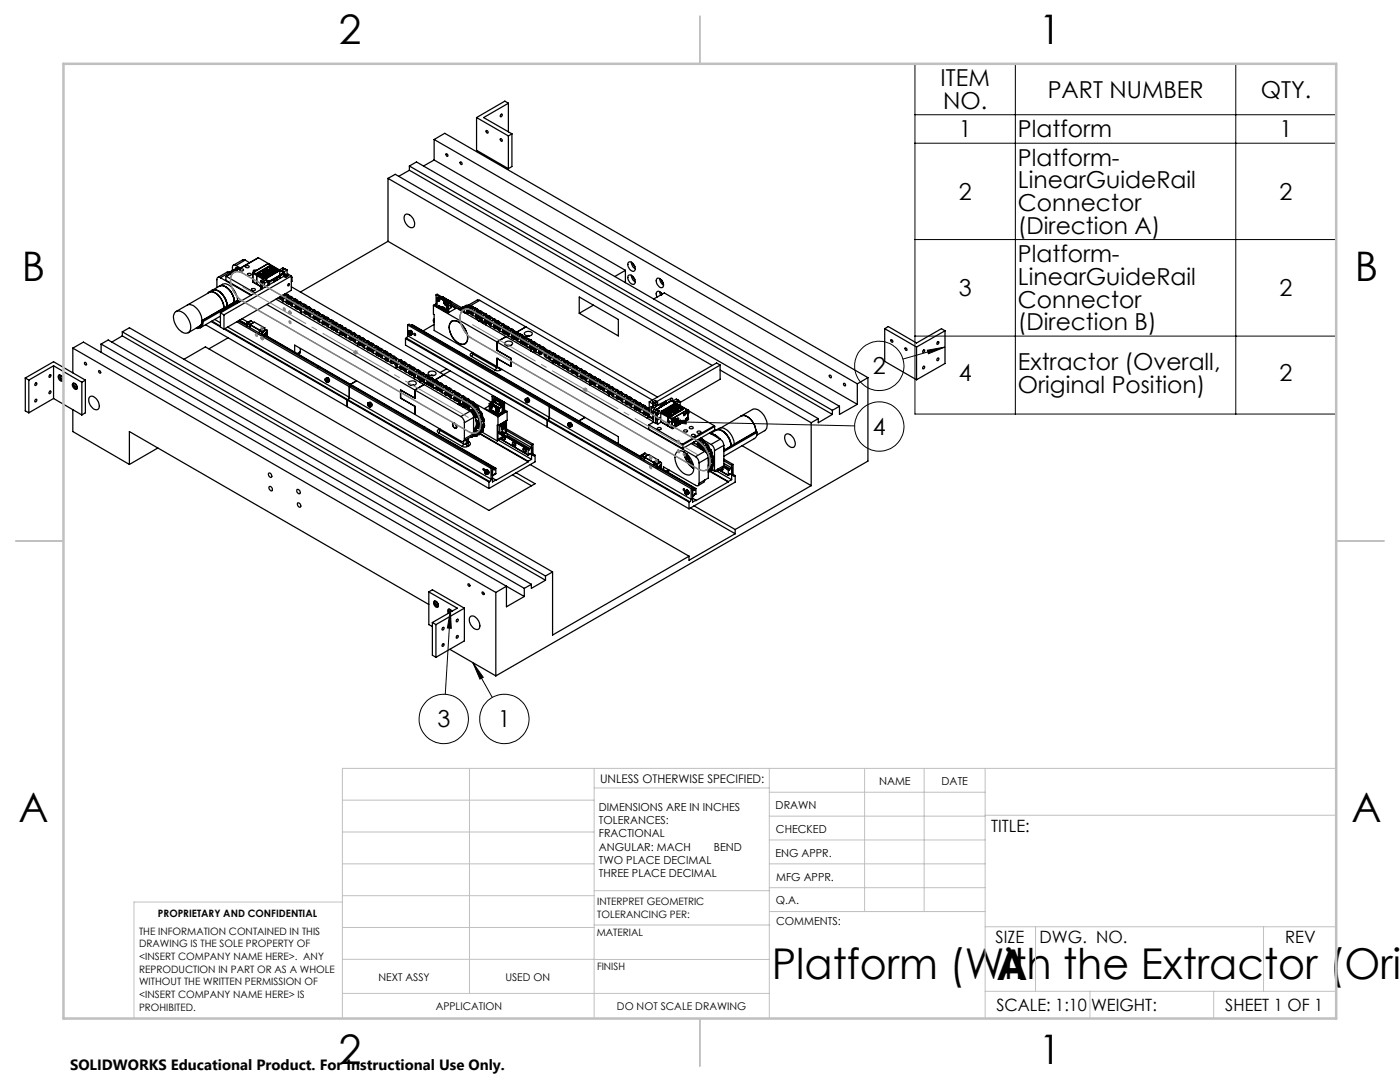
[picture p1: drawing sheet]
<svg xmlns="http://www.w3.org/2000/svg" width="279mm" height="216mm" viewBox="0 0 279 216" stroke-linecap="round" stroke-linejoin="round" font-family="sans-serif">
<defs><g id="words">
<g font-size="8.5">
<text x="154" y="195.4">Platform (With the Extractor (Orig</text>
<text x="198.9" y="195.5">A</text>
</g>
<g font-size="8.1">
<text x="67.6" y="8.9">2</text>
<text x="207.3" y="8.9">1</text>
<text x="4.4" y="56.2">B</text>
<text x="270.4" y="56.2">B</text>
<text x="3.7" y="164.1">A</text>
<text x="269.7" y="164.1">A</text>
<text x="67.6" y="212.4">2</text>
<text x="207.3" y="212.4">1</text>
</g>
<g font-size="4.7">
<text x="187.7" y="17.2">ITEM</text>
<text x="188.2" y="21.7">NO.</text>
<text x="209.1" y="19.5">PART NUMBER</text>
<text x="251.6" y="19.5">QTY.</text>
<text x="191.3" y="27.4">1</text>
<text x="203.2" y="27.4">Platform</text>
<text x="255.4" y="27.4">1</text>
<text x="203.2" y="33.1">Platform-</text>
<text x="191.3" y="39.9">2</text>
<text x="203.2" y="37.6">LinearGuideRail</text>
<text x="255.4" y="39.9">2</text>
<text x="203.2" y="42.1">Connector</text>
<text x="203.2" y="46.6">(Direction A)</text>
<text x="203.2" y="52.3">Platform-</text>
<text x="191.3" y="59.1">3</text>
<text x="203.2" y="56.8">LinearGuideRail</text>
<text x="255.4" y="59.1">2</text>
<text x="203.2" y="61.4">Connector</text>
<text x="203.2" y="65.9">(Direction B)</text>
<text x="174.2" y="74.7">2</text>
<text x="191.3" y="76.1">4</text>
<text x="203.2" y="73.8">Extractor (Overall,</text>
<text x="255.4" y="76.1">2</text>
<text x="203.2" y="78.3">Original Position)</text>
<text x="174.2" y="86.7">4</text>
<text x="87.3" y="145.1">3</text>
<text x="99.4" y="145.1">1</text>
</g>
<g font-size="3.4">
<text x="197.8" y="166">TITLE:</text>
<text x="198.7" y="188.1">SIZE</text>
<text x="207.5" y="188.1">DWG. NO.</text>
<text x="256.5" y="188.2">REV</text>
<text x="198.8" y="201.7">SCALE: 1:10</text>
<text x="217.7" y="201.8">WEIGHT:</text>
<text x="244.5" y="201.7">SHEET 1 OF 1</text>
</g>
<text font-size="3" x="14" y="213.5">SOLIDWORKS Educational Product. For Instructional Use Only.</text>
<text font-size="2.4" x="119.8" y="156.2">UNLESS OTHERWISE SPECIFIED:</text>
<g font-size="2.2">
<text x="119.5" y="161.8">DIMENSIONS ARE IN INCHES</text>
<text x="154.8" y="161.4">DRAWN</text>
<text x="175.4" y="156.6">NAME</text>
<text x="187.9" y="156.7">DATE</text>
<text x="119.5" y="164.4">TOLERANCES:</text>
<text x="119.5" y="167.1">FRACTIONAL</text>
<text x="154.9" y="166.3">CHECKED</text>
<text x="119.5" y="169.7">ANGULAR: MACH</text>
<text x="119.5" y="172.4">TWO PLACE DECIMAL</text>
<text x="142.5" y="169.7">BEND</text>
<text x="154.8" y="170.9">ENG APPR.</text>
<text x="119.5" y="175">THREE PLACE DECIMAL</text>
<text x="154.9" y="175.7">MFG APPR.</text>
<text x="154.9" y="180.4">Q.A.</text>
<text x="154.9" y="184.6">COMMENTS:</text>
</g>
<g font-size="2.1">
<text x="75.5" y="195.7">NEXT ASSY</text>
<text x="100.9" y="195.7">USED ON</text>
<text x="86.9" y="201.5">APPLICATION</text>
<text x="123.1" y="201.6">DO NOT SCALE DRAWING</text>
</g>
<g font-size="2">
<text x="31.5" y="182.9">PROPRIETARY AND CONFIDENTIAL</text>
<text x="119.2" y="180.6">INTERPRET GEOMETRIC</text>
<text x="119.2" y="183.1">TOLERANCING PER:</text>
<text x="27.8" y="186.5">THE INFORMATION CONTAINED IN THIS</text>
<text x="27.8" y="189">DRAWING IS THE SOLE PROPERTY OF</text>
<text x="27.8" y="191.6">&lt;INSERT COMPANY NAME HERE&gt;. ANY</text>
<text x="119.1" y="186.7">MATERIAL</text>
<text x="27.8" y="194.1">REPRODUCTION IN PART OR AS A WHOLE</text>
<text x="27.8" y="196.6">WITHOUT THE WRITTEN PERMISSION OF</text>
<text x="119.1" y="193.5">FINISH</text>
<text x="27.8" y="199.1">&lt;INSERT COMPANY NAME HERE&gt; IS</text>
<text x="27.8" y="201.7">PROHIBITED.</text>
</g>
</g></defs>
<g fill="none" stroke="#000" stroke-width=".25">
<path d="M77.4 35.6l1.5-.8 84.4 48.7M77.4 35.6l64.7 37.3M77.4 35.6v12.6M81.7 34l84.4 48.7M81.7 34l-2.1 1.2M81.7 33.1l1.4-.8 84.4 48.8M81.7 33.1l84.4 48.8M81.7 33.1v.9M86.6 27.8v4.1M86.6 31.9l38.2 22M86.6 27.8l84.5 48.8M86.6 27.8l2.2-1.2 84.4 48.8"/>
<path d="M86.6 31.9l-2.1 1.2M89 30.7a.28 .28 0 0 1 .3 .2 .28 .28 0 0 1 0 .3zM91.9 32.3a.31 .31 0 0 1 .3 .2 .31 .31 0 0 1-.1 .3l-.2-.1zM95.1 23.5v6.5l6.4 3.7M95.1 23.5l6.4 3.6M97 26a.28 .28 0 0 1 .4 .2 .28 .28 0 0 1-.2 .4l-.2-.3zM99.8 27.7a.25 .25 0 0 1 .4 .1 .25 .25 0 0 1-.2 .4zM100 22.9l.1-.1a.29 .29 0 0 1 .1 .3 .29 .29 0 0 1-.4 .1zM101.5 20.6v5.7M101.5 27.1v6.6M101.5 20.6l-.7-.4-5.7 3.3M101.5 20.6l-5 2.9 5.7 3.2"/>
<path d="M102.2 26.7l-.7 .4M102.2 26.7v6.5l-.7 .5M41.5 58.5a1.37 1.37 0 0 1 2.1 .4l.9 1.4 .2 1.2 .6-.4M42.3 57.9a2.3 2.3 0 0 1 2.6 1.7l.3 .8 .1 .7M42.3 57.9l-.6 .4M42.3 57.9a1.8 1.8 0 0 1 2.2 .9l.7 1.1 .2 1.2M43.6 58.1a3.9 3.9 0 0 1 1.7 3M43.7 57.1a1.8 1.8 0 0 1 2.2 .9l.6 1.1 .3 1.2M43.7 57.1l-1.3 .8M43.8 57.1a1.96 1.96 0 0 1 2.4 1.2l.5 1.2 .1 .8M43.8 57.1a1.58 1.58 0 0 1 2.4 .2l1 1.5 .2 1.1M44 55.4a.42 .42 0 0 0-.5 0 .42 .42 0 0 0-.2 .4v1.6"/>
<path d="M44 55.4l6.1 3.5M45 57.2a3.9 3.9 0 0 1 1.8 3.1M45.2 55.1l-.1 .8 5.1 3M45.2 55.1l5.7 3.4M45.8 54.2h.4l-.2 .1M45.8 54.4l-.5-.1-1.8 1.1M45.8 54.4l-1.8 1M45.8 54.4l.3 .1M46 54.3h-.1M46.1 54.3h-.4M46.4 54l.2-.1 .3 .2M46.5 53.8l-.3 .4"/>
<path d="M46.6 53.8h.2M46.6 54.3l-.2 .1 .1-.1M46.6 53.8l-.2 .1M46.6 54.3h-.1M46.7 53.9l-.1-.1-.3 .2M46.7 53.9l.4 .1M46.8 54.2a.5 .5 0 0 0-.8 .1h-.1M46.8 53.8l.4 .1M46.8 53.8h.1M46.8 53.8l-.1 .1M47.1 53a.41 .41 0 0 0-.5-.1 .41 .41 0 0 0-.2 .5v.5M47.1 53l.9 .5"/>
<path d="M47.3 53.6h-.3l-.1 .3M47.3 53.6l.4 .1M47.3 53.5l.3 .1M47.3 53.8l-.3 .1M47.4 53.5l.4 .1M47.4 53.5l-.4 .1M47.4 53.5l-.1 .1M47.4 59.9l.5 .3h-.6M47.4 59.9l-7 4.1M47.4 59.9l-.6 .4M47.8 53.8a.42 .42 0 0 1 .5-.2 .42 .42 0 0 1 .3 .3 .41 .41 0 0 1-.5 .2 .41 .41 0 0 1-.3-.3zM48.9 51.9h-.5l-1.8 1"/>
<path d="M48.9 51.9l-1.8 1.1M48.9 51.9l.9 .5M49 53.1a.4 .4 0 0 1 .4-.1 .4 .4 0 0 1 .3 .3 .44 .44 0 0 1-.7-.2zM49.4 54.7a.34 .34 0 0 1 .5-.2 .34 .34 0 0 1 .2 .4h-.6zM50.3 57.6h.6a.34 .34 0 0 1-.3 .4 .34 .34 0 0 1-.4-.3zM50.4 56.2l.1 .1M50.4 54.5h.1M50.4 56.2h.1M50.4 54.5v1.7M50.4 54.5l.8 .5M50.4 56.2l.8 .5M50.5 56.3h.1"/>
<path d="M50.5 56.3l.8 .5M50.6 54.3l-.2 .2M50.6 54.3h.1M50.6 54.3l.7 .5M51.2 53.9h-.6l-.1 .2 .1 .2M51.2 56.7l.1 .1M51.2 55v1.7M51.2 55l1.3 .7M51.2 56.7l.8 .4M51.3 56.8l.7 .4M51.3 54.8l-.1 .2M51.3 54.8l1.5 .8 .3-.2-1 .6"/>
<path d="M51.4 54.4v.1M51.4 54.4l1.8 1.1M51.6 51.4l-6.5 3.7M51.6 51.4l2 1.2M51.6 51.4l-6.4 3.7M51.6 54.6l-.3 .2M51.6 54.4l2.2-1.2 .4 .2-2.2 1.2zM52 56.2l.4 .2M52 56.2v.7l.4 .3M52 57.2v.6M52 57.2l.4 .1M52 54.7l2.2-1.3 .6 .4-2.2 1.2z"/>
<path d="M52.1 56l-.1 .2M52.1 56l.4 .2M52.1 57l-.1 .2M52.2 54.7l2-1.2 .4 .3-2 1.1zM52.4 56.3v1.3M52.4 56.3l.4 .2M52.4 54.1l.3 .1zM52.5 54.1l.2 .1zM52.7 54h.1M52.7 54l.1 .1M52.7 55l2.1-1.2 .5 .3-2.1 1.3zM52.7 54.8v-.2l.1 .2"/>
<path d="M52.7 54.8h.1M52.7 54.7h.1M52.8 54h.1l-.1 .1M52.8 54h-.1M52.8 53.9h.1M52.8 56.5v.9M52.8 54h.1M52.8 54.1h.1M52.8 53.9v.1M52.8 54.8h.1M52.8 53.8h.3v.2M52.8 53.8v.1"/>
<path d="M52.8 53.8l.1 .1M52.8 53.8l.3 .2M52.9 53.9h.1M52.9 54.6h.1M52.9 54.5l.2 .1-.1 .1zM52.9 53.9l-.1 .1M53 55.2h.1zM53 54h.1M53 55.1h.1M53 54.5l.1 .1M53 53.8h.1M53 55.1l.2 .1"/>
<path d="M53 55.1l.1 .1M53.1 55.1v.1M53.1 54.5h.1M53.1 54h-.2h.1M53.1 54h-.1M53.1 53.8h.1M53.1 53.7v.1M53.1 53.7l-.1 .1M53.1 55.1l.1 .1zM53.1 54.5h-.1M53.1 54.6h.1M53.1 55.8l.3 .3"/>
<path d="M53.1 54.5v.1M53.1 54.2h.1M53.1 53.8h.2M53.1 53.7h.1M53.1 55.8l.6 .3M53.1 55.8l-.7 .5M53.1 53.8l.1 .1M53.1 54.2l.1 .1M53.2 54.9h.2M53.2 54.9v.1h.2M53.2 54.5h.1M53.2 54.2h.1"/>
<path d="M53.2 54.2h-.1M53.2 54.1l-.1 .1M53.2 54.1v.1M53.2 55l.2 .1-.2 .1zM53.2 54.9l.2 .1M53.2 54.3h.1M53.2 53.9h.1M53.2 57.2l-.2 .1M53.3 54.4h-.2h.1M53.3 54.4v.1M53.3 54.2v.1M53.3 53.8h.1"/>
<path d="M53.3 53.8l-.1 .1M53.3 54.4h.1M53.4 54.8h.1M53.4 54.9v.1M53.4 55h.1M53.4 54.1v.1M53.4 54.1h.1M53.4 54.1l-.1 .1h.2M53.4 54.2h.1M53.4 54.4h.1M53.4 54.1l.1 .1M53.4 54.8v.1"/>
<path d="M53.4 54.9h.2M53.4 54.7l.3 .1zM53.4 56.1l-.6 .4M53.4 56.1v.9M53.4 56.2l.2 .1M53.5 54.8h-.1M53.5 54.8h.1M53.5 54.2h.1M53.5 52.6h.1M53.5 52.6l-2.9 1.7M53.5 52.6l.8 .5M53.6 54.2l.1 .1"/>
<path d="M53.6 54.2l.1 .1zM53.6 54.8h.1M53.6 56.3h.1M53.6 52.6l.8 .5M53.6 54.6l.2 .1M53.6 54.6h.1M53.6 56.3v.6M53.7 54.6l.3 .2h-.2l-.1-.1h.1M53.7 54.3h.1M53.7 56.1l-.1 .2M53.7 56.1l.1 .1M53.7 54.7l.2 .1z"/>
<path d="M53.8 56.2l-.1 .1M53.8 54l.1 .1M53.8 54h.1M53.8 54.2h.1M53.8 53.2l-2.2 1.2 1.6 1M53.8 53.2l1.6 .9-2.2 1.3M53.9 54.5h.1M53.9 54.1h.1M53.9 54h.2zM54 54.5h.1M54 54.5h.2M54 54.4l.1-.1 .2 .1-.1 .1"/>
<path d="M54 54.4h.1M54 53.9h.1M54 53.9l.2 .1M54.1 54v.1M54.1 54.1h.1M54.1 53.9l.1 .1M54.1 54.3v.1M54.1 54.4h.1M54.1 53.9h.1M54.2 53.9h.1M54.2 54.4h.1l-.1 .1M54.2 53.9l.1 .1"/>
<path d="M54.2 54.5h-.1M54.2 54h.1M54.2 53.8l.2 .1zM54.2 54.3l.2 .1M54.3 53.1h.1M54.3 54.3l.1 .1M54.3 54.3h.1M54.3 53.9h.1M54.3 53.1l1.4 .8-.2 .1 .9-.5M54.3 53.1l-.3 .1M54.3 54.2l.2 .1M54.4 53.1l1.4 .8"/>
<path d="M54.4 54.4h.1M54.4 54.2v.1M54.4 54.2h.1M54.4 54.2l.2 .1M54.5 54.3h.1M54.6 55.8v.1M54.6 55.9l-.8 .4v.5M54.6 55.9h.1M54.6 55.9v.4M54.6 54.3h.1M54.6 54.3l-.2-.1 .1 .1M54.7 54l.4 .1-.1 .1z"/>
<path d="M54.7 54.1h-.2l.2 .1M54.7 54.1v.1M54.8 54.1v.1M54.8 54.1h-.3l.3 .1M54.8 54.2h.1M55.1 59.7l29.5 17M55.1 55.8l-.2 .4M55.1 55.8l.1 .1M55.1 55.8h.1M55.2 55.9l-.3 .2M55.2 55.9h.1M55.2 55.8h.1"/>
<path d="M55.2 55.8v.1M55.2 55.8l.1 .1M55.6 54.1h.1M55.6 54.1l-2.4 1.4M55.6 54.1l-1.8-1-2.4 1.3M55.7 55h.1M55.7 55l-2 1.1M55.7 55l-.5 .8M55.7 55l-1.9 1.2M55.8 59.6l.4 .2M55.8 59.6h.1M55.8 53.9v1.7"/>
<path d="M55.8 54.7l.6 .1M55.9 59.2l-.1 .3h-.3M55.9 54.9l-.2 .1M55.9 54.9h.1M56 54.9l-.3 .1M56 54.9h.1M56 59.2v.2l-.2 .1M56.1 54.1l.7 .3M56.1 54.1l.6 .3M56.2 54.8h.4l.5 .3v-.2l-.2 .1M56.2 54.8l-.2 .1M56.2 54.8h.1"/>
<path d="M56.2 54.8l.5 .1M56.2 59.2l.2-.1 .3 .2M56.2 54.8l-.3 .1M56.2 59.5a.23 .23 0 0 1 .3 .1 .23 .23 0 0 1 0 .3v-.3zM56.2 54v.1M56.2 54l.5 .3M56.3 59l.1 .1M56.4 58.9l.1 .1M56.4 53.5l.4 .2M56.4 59.1l.4 .3M56.4 53.5l.4 .2-.7 .4M56.4 58.9h.1"/>
<path d="M56.5 59l.5 .5M56.5 59l-.1 .1M56.6 59.3l-.3-.1a.53 .53 0 0 0-.2 .6 .53 .53 0 0 0 .6 .3l.3 .2a.4 .4 0 0 0 .3 .3 .4 .4 0 0 0 .4-.2l-.1-.4-.4-.3M56.6 59.3l.6 .4M56.7 54.3v.1M56.7 55.2h.5zM56.7 54.4v.1M56.7 54.5h.1M56.7 54.4h.1M56.7 59.3l.6 .3M56.7 59.3h-.1M56.7 54.4l-.5 .4"/>
<path d="M56.7 54.5l-.5 .3M56.7 59.1l.2-.2a.43 .43 0 0 1 .4 .6M56.8 54.4v.6M56.8 58.7h.2M56.9 58.6l.2 .1M57 58.7l.3 .2 .2 .6M57.1 58.7l.3 .1 .2 .5M57.1 58.7l.3 .1M57.1 58.7h-.1M57.2 54.9l.1 .2M57.2 60h-.1a.22 .22 0 0 1 .4 .1 .22 .22 0 0 1-.1 .3v-.3zM57.3 59.5l-.2 .1 .5 .1"/>
<path d="M57.3 59.5l.4 .2M57.3 54.8h.1M57.3 59.6a.57 .57 0 0 1 .5 .4 .57 .57 0 0 1-.2 .6M57.3 53.9v.9M57.3 55.1v.1M57.3 55.1h.1M57.3 53.9l-.6 .4M57.3 53.9l-.4-.3-.7 .4M57.3 59.6l-.1 .1M57.4 58.8l.7 .4M57.4 58.8h.1M57.5 59l.3 .2"/>
<path d="M57.5 56.7l.2-.1a.24 .24 0 0 1 0 .3 .24 .24 0 0 1-.3 0zM57.6 59.7l.6 .4M57.6 59.6l.4-.1 .2 .5M57.7 59.7l.6 .3M57.7 59.7h-.1M57.8 59.2l.4 .1M57.8 59.2l-.1 .1M58.1 59.2l.4 .3M58.1 59.2h-.1M58.1 59.4l-.4-.2-.1 .4M58.1 59.4l.7 .4M58.1 55.1v2.8l-13.4 7.8"/>
<path d="M58.1 55.1l-13.4 7.7M58.1 55.1l-.7-.4-.3 .2 .4 .1-.5 .4-.4-.3-12.6 7.3M58.1 55.2l.2 .1M58.1 57.2l40 23.1M58.2 59.3l.7 .4M58.2 59.3l-.1 .1M58.3 55.3l-.2 .1M58.3 55.3v.8l-.2 .1M58.8 59.8l.4 .3 .1 .5M58.9 59.7l.3 .2 .2 .5M58.9 59.7l.3 .1M58.9 59.7l-.1 .1"/>
<path d="M59.2 59.8l.7 .4M59.2 59.8v.1M77.4 48.2l-17.5 10.1M77.4 48.2l53.8 31M80.8 43a1.01 1.01 0 0 1 1.5 .5 1.39 1.39 0 0 1 .1 1.9 1.85 1.85 0 0 1-1.6-2.4zM87 58.8l.2-.1 2.3 1.3-.2 .1M87 58.8v2.3M87 58.8l2.3 1.3M87.2 59.4a.25 .25 0 0 1 .4 .1 .25 .25 0 0 1-.2 .4l-.2-.2zM87.2 59.9h.1M87.2 59.9l.5 .1M87.2 59.9v1.3"/>
<path d="M87.4 59.4l.2 .4M87.6 59.6v.1M87.6 59.7h.1M87.6 59.4l.1 .6-.2 .1-.3-.2M87.6 59.4h.1M87.6 59.4l1.1 .6M88.2 59.3h.1M88.2 59.3h.3M88.3 59.3l.2 .1M88.5 59.4h.1M88.5 59.3v.1M88.5 59.3v.2"/>
<path d="M88.8 59.5l-.1 .1M88.8 59.5l.7 .5M88.8 59.5l.8 .4M89.6 59.9l-.1 2.5M89.6 59.9l-.1 .1M95.7 59.9h-.5l-1.8 1M95.7 59.9l-1.8 1.1M95.7 59.9l9.3 5.3M115.6 59.3l7.8 4.4v3.3l-7.8-4.5zM124.8 53.9v2.5M124.8 53.9l-2.1 1.3M125.4 55l.1-.1a1.2 1.2 0 0 1 1.1 1.8 1.24 1.24 0 0 1-1.2-1.7z"/>
<path d="M125.4 52.4l.1-.1a1.2 1.2 0 0 1 1.1 1.8 1.24 1.24 0 0 1-1.2-1.7zM126 52.3a1.56 1.56 0 0 0 .8 1.4M126 54.9a1.56 1.56 0 0 0 .8 1.4M126.4 52.6l.3 .6M126.4 55.2l.3 .6M131.2 55.5a1.23 1.23 0 0 1 1 1.9 1.22 1.22 0 0 1-1-1.9zM131.7 55.6a1.56 1.56 0 0 0 .7 1.3M131.7 58.2l.1 .7M131.9 58.8h.1M131.9 58.8l.7-.3 38.5 22.2M131.9 58.8l-1.4 .9M132 55.8l.4 .7"/>
<path d="M132 58.5l.1 .2M132.2 58.7l-.3-.4a.51 .51 0 0 0-.7-.1 .51 .51 0 0 0-.2 .7l.1 .4M5 75.4l.8 .4M5 75.4l5.7-3.2 6.3 3.6M5 75.4v6.6l.8 .4M5.8 75.8v6.6M7 79.8l.2-.1a.29 .29 0 0 1 .1 .3 .29 .29 0 0 1-.4 .2zM7.1 76.5l.1-.1a.26 .26 0 0 1 .1 .3 .26 .26 0 0 1-.4 .1zM9.8 74.9l.3-.1a.29 .29 0 0 1 0 .3 .29 .29 0 0 1-.3 .1zM9.9 78.1l.2-.1a.24 .24 0 0 1 0 .4 .24 .24 0 0 1-.3 0zM10.7 73l5.6 3.3M10.7 73l-4.9 2.8"/>
<path d="M10.7 79.5l5.6 3.3M10.7 73v6.5M10.7 79.5l-4.9 2.9M11.7 74.8a.77 .77 0 0 1 .8 .4 .77 .77 0 0 1-.1 .9 .81 .81 0 0 1-.7-1.3zM11.9 74.8a.97 .97 0 0 0 .6 1.2M12.4 75.1l-.2-.1a.29 .29 0 0 0 0 .4 .29 .29 0 0 0 .3 .1v-.1M14.5 76.6a.71 .71 0 0 1 .8 .3 .71 .71 0 0 1-.1 .8 .94 .94 0 0 1-.7-1.1zM14.5 69.5l84.5 48.7M14.5 69.5l2.2-1.2 84.4 48.7M14.5 69.5v4.9M14.7 76.4a.89 .89 0 0 0 .7 1.2M15.2 76.7h-.1a.26 .26 0 0 0-.1 .3 .26 .26 0 0 0 .3 .1v-.1"/>
<path d="M16.3 76.3v6.5M16.9 72.4a.29 .29 0 0 1 .3 .1 .29 .29 0 0 1-.1 .3l-.2-.1zM17 75.8l-.7 .5M17 75.8v6.6l-.7 .4M18 79.1a1.68 1.68 0 0 1 1.8 1.7 .76 .76 0 0 1-.4 1 .76 .76 0 0 1-1-.5 1.63 1.63 0 0 1-.4-2.2zM19.7 74a.27 .27 0 0 1 .3 .1 .27 .27 0 0 1 0 .4zM20.2 68.7l84.4 48.7M20.2 68.7v1.6M20.2 68.7l1.4-.9 84.4 48.8M24.4 67l84.5 48.8M24.4 67l-2.1 1.3M24.4 66.2l1.4-.8 84.5 48.7"/>
<path d="M24.4 66.2l84.5 48.7M24.4 66.2v.8M34.9 62.4a1.34 1.34 0 0 1 2 .3 3.3 3.3 0 0 1 1 3.3 1.19 1.19 0 0 1-2 0 3.2 3.2 0 0 1-1-3.6zM35.1 62.2l2.3-1.3a1.78 1.78 0 0 1 2 .8 2.79 2.79 0 0 1 .6 3.2l-2.4 1.5M36.7 71.7l4.3-2.5 56.6 32.6 9.2-5.3-3.8-2.2M37.5 60.8l4.3-2.5a2.25 2.25 0 0 1 2.5 1.6l.4 1.6M40.1 64.9l-.2 .1M40.4 64l-.3 .9-.6 .4M40.4 64l.2 .1M40.6 64.1a1.17 1.17 0 0 1-1.5 1.4M41 64.8l56.6 32.7M42.2 64.2l1.8 1"/>
<path d="M42.3 64.1l1.7 1M42.9 63.7l1.1 .7M44 63.1l-4 2.3M44 62.4v2.9l.7 .4M44 62.4l.7 .4M44.7 61.5h.1M44.7 61.5l-4.4 2.5M44.7 62.8v2.9M44.7 65.7l24.6 14.1M44.9 65.6l52.8 30.5M45.3 61.1h.1M45.4 65.3l24.3 14"/>
<path d="M45.5 67.4l-3.8 2.2M46.8 60.3h.1M47.3 64.2l22.4 13M47.3 60.2l-6.7 3.9M47.3 60.2v.3M47.6 64l50.7 29.3M47.7 63.9l1.5 .9M47.8 63.9l1.4 .8M48.3 63.6l1.2 .7M49.2 64.5l.2 .1M49.2 64.5v.5M49.3 64.4l.1 .1"/>
<path d="M49.3 64.4l-.1 .1M49.4 64.6l.5 .2M49.4 64.6v.5M49.4 64.5v.1M49.9 64.8v.6M49.9 64.8l1.9 1.1v.6M49.9 64.8l2.5 1.3M49.9 64.8h.1M49.9 64.8l.9-.5 1.9 1.1M50.1 64.1l.5 .2-.6 .4-.6-.2M50.1 64.1l-.7 .4M50.1 64.1l-.1-.1-.7 .4"/>
<path d="M51.9 65.9l.4 .4M52.3 66.3v.5M52.3 66.3h.1M52.4 66.1l-.1 .2M52.4 66.1l.1 .1M52.4 66.3v.6M52.5 66.2l-.1 .1M52.5 66.9h.1M52.6 66.9h.1M52.7 66.9h-.1M52.7 66.9v.1M52.7 66.9h.1"/>
<path d="M52.7 66.8h.1M52.7 65.4h.1M52.7 65.4v.1M52.7 66.8v.1M52.7 65.4l-.9 .5M52.8 66.9l-.1 .1M52.8 66.9l46 26.6M52.8 66.9h.1M52.8 66.8l10.8 6.2M52.9 66.6v.1M52.9 66.6l.3-.3a.27 .27 0 0 1 .1 .3 .27 .27 0 0 1-.3 .1M52.9 66.7h.1"/>
<path d="M52.9 66.6l-.4 .3M52.9 66.7l-.2 .1M52.9 66.7l.1 .2M53 66.7v.2M53 66.7h.1M53.1 65.8l-.7 .3M53.1 65.8l-.5-.4-.7 .5M53.1 65.8l.2 .1-.1 1.1M53.1 66.5v.1M53.1 66.6h.1M53.1 66.5l.1 .1M53.1 66.5h.1"/>
<path d="M53.2 66.3v.3l-.2 .1M53.2 66.5h.1M53.2 66.5h-.1M53.2 66.6h.1M53.2 65.8l-.7 .4M53.2 66.5v.1M53.2 60.7l38.8 22.4M53.3 67v.1M56.7 60.1l-.4 .3M57.1 60.1h.2v.3zM57.5 60.6l.5 .2M58 60.2l.2-.1 .3 .2"/>
<path d="M58 60.6h.1l.2 .2a.18 .18 0 0 1-.3 .1 .18 .18 0 0 1 0-.3zM58 60.5h.2a.25 .25 0 0 1 .2 .2 .25 .25 0 0 1-.1 .2v-.3zM58.2 60.1l.4 .3M58.3 60l.5 .6M58.3 60l-.1 .1M58.3 60.4l-.2-.2a.6 .6 0 0 0-.1 .7 .6 .6 0 0 0 .6 .3l.2 .1a.36 .36 0 0 0 .4 .3 .36 .36 0 0 0 .3-.4l-.5-.5M58.3 60.4l.7 .3M58.5 60.3l.6 .3M58.5 60.3l-.2 .1M58.5 60.1l.2-.1a.39 .39 0 0 1 .4 .5M58.8 70.3v-1.4l24 13.8M58.9 61.1h.1a.16 .16 0 0 1 .2 .2 .16 .16 0 0 1-.2 .1z"/>
<path d="M58.9 61a.22 .22 0 0 1 .3 .1 .22 .22 0 0 1 0 .3l-.1-.3zM59.1 60.6a.58 .58 0 0 1 .5 .4 .58 .58 0 0 1-.2 .6M59.1 60.6l-.1 .1M59.3 60l.3 .2M59.3 61.7l.5 .1M59.4 60.7l.6 .4M59.4 60.6l.4-.1 .2 .5M59.5 60.7l-.3-.2-.3 .1 .5 .1M59.5 60.7l.6 .4M59.5 60.7h-.1M59.6 60.2l.4 .2M59.6 60.2l-.1 .1"/>
<path d="M59.8 61.2l.5 .1M59.8 61.6l.2 .1v.2zM59.8 61.6a.23 .23 0 0 1 .3 0 .23 .23 0 0 1 0 .3 .25 .25 0 0 0 0-.2 .25 .25 0 0 0-.3-.1zM59.8 60.2h.1M59.9 60.2l.4 .4M59.9 60.4l-.4-.1-.1 .3M59.9 60.4l.6 .4M59.9 70.2v.2l-.3 .3M59.9 69.5v.7M59.9 70.2l-.6 .4M60 61.1l.4 .4M60 62.1l.1 .5"/>
<path d="M60 60.4l.6 .3M60 60.4h-.1M60.1 61.1l.3 .1 .2 .4M60.1 61.1h-.1M60.1 61.4l-.2-.2a.63 .63 0 0 0-.1 .7 .63 .63 0 0 0 .6 .4h.2a.37 .37 0 0 0 .3 .3 .37 .37 0 0 0 .4-.2l-.2-.5-.3-.2M60.1 61.4l.7 .3M60.3 61.3l.6 .4M60.3 61.3l-.2 .1M60.3 61.2l.2-.2 .3 .1 .1 .5M60.5 60.8l.5 .3 .1 .5M60.6 60.7l.4 .2 .2 .5M60.6 60.7l-.1 .1"/>
<path d="M60.7 60.7l.3 .2M60.7 62.1a.24 .24 0 0 1 .3 .1 .24 .24 0 0 1 0 .3v-.3zM60.9 61.7a.55 .55 0 0 1 .5 .4 .55 .55 0 0 1-.2 .6M60.9 61.7h-.1M61 60.9l.7 .3M61 60.9h.1M61.1 61.1l.3 .2M61.1 62.7h.1M61.2 62.7l.4 .2M61.2 61.8l.6 .4M61.2 61.7l.4-.1 .2 .5M61.3 61.7l-.3-.1h-.3l.5 .2"/>
<path d="M61.3 61.7l.6 .4M61.3 61.3l.3-.1 .2 .2M61.3 61.7l-.1 .1M61.6 62.3l.2-.1 .3 .2M61.6 62.7h.2v.3zM61.6 62.6l.2-.1a.23 .23 0 0 1 .2 .2 .23 .23 0 0 1-.1 .3v-.3zM61.7 61.2l.4 .4M61.7 61.2l-.1 .1M61.7 61.5l-.4-.2-.1 .3M61.7 61.5l.6 .3M61.8 62.2l.4 .3M61.8 61.4l.6 .4"/>
<path d="M61.8 61.4l-.1 .1M61.9 62.1l.5 .5M61.9 62.1l-.1 .1M61.9 62.4l-.1-.1a.42 .42 0 0 0-.4 .4 .42 .42 0 0 0 .4 .4l.6 .3a.38 .38 0 0 0 .3 .3 .38 .38 0 0 0 .4-.2l-.1-.4-.4-.3M61.9 62.4l.7 .4M62.1 62.4l.6 .3M62.1 62.4h-.2M62.1 62.2l.2-.1a.39 .39 0 0 1 .4 .5M62.3 61.8l.5 .4 .1 .5M62.4 61.8l.5 .3 .1 .4M62.4 61.8h-.1M62.5 61.8l.3 .1"/>
<path d="M62.6 63.1h-.1a.22 .22 0 0 1 .3 .1 .22 .22 0 0 1 0 .3v-.1zM62.7 62.6l-.2 .1 .5 .1M62.7 62.6l.4 .2M62.7 62.7a.55 .55 0 0 1 .5 .4 .55 .55 0 0 1-.2 .6M62.7 62.7l-.1 .1M62.8 61.9l.7 .4M62.8 61.9h.1M62.9 62.1l.3 .2M62.9 63.7l.4 .2M63 62.8l.6 .4M63 62.7l.4-.1 .2 .5M63.1 62.8l.6 .3"/>
<path d="M63.1 62.8h-.1M63.2 62.3l.4 .1M63.2 62.3l-.1 .1M63.4 63.3h.2l.3 .1M63.4 63.7h.2v.3zM63.4 63.6h.2a.25 .25 0 0 1 .2 .2 .25 .25 0 0 1-.1 .2v-.3zM63.4 62.3h.1M63.5 62.3l.4 .4M63.5 62.5l-.4-.1-.1 .3M63.5 62.5l.6 .4M63.6 73l-.2 .2M63.6 73l35.3 20.4"/>
<path d="M63.6 63.2l.4 .3M63.6 62.4l.6 .4M63.6 62.4l-.1 .1M63.7 63.1l.5 .6M63.7 63.1l-.1 .1M63.7 63.5l-.2-.2a.6 .6 0 0 0-.1 .7 .6 .6 0 0 0 .6 .3l.1 .1a.4 .4 0 0 0 .4 .3 .4 .4 0 0 0 .4-.2l-.2-.5-.3-.2M63.7 63.5l.7 .3M63.9 63.4l.6 .4M63.9 63.4l-.2 .1M63.9 63.2l.4-.1 .2 .5M64.1 62.9l.5 .3 .1 .5M64.2 62.8l.5 .3 .1 .4"/>
<path d="M64.2 62.8l-.1 .1M64.3 64.2l.2 .1v.2zM64.3 62.8l.3 .2M64.3 64.1a.24 .24 0 0 1 .3 .2 .24 .24 0 0 1 0 .3v-.3zM64.5 63.8a.53 .53 0 0 1 .5 .4 .53 .53 0 0 1-.2 .5M64.5 63.8h-.1M64.6 63l.7 .3M64.6 63h.1M64.7 63.1l.3 .3M64.7 64.8l.4 .1M64.8 63.9l.6 .3M64.8 63.7l.4-.1 .2 .5"/>
<path d="M64.9 63.8l-.3-.2-.3 .1 .5 .2M64.9 63.8l.6 .4M64.9 63.8l-.1 .1M64.9 75.7l.1 .4M64.9 75.5l.2 .1M64.9 75.5v.2M65 63.4l.4 .1M65 63.4h-.1M65 76.1l.3 .2M65.1 75.6l.2 .1M65.1 75.6l-.2 .1M65.1 75.7a.2 .2 0 0 1 .2 .1 .2 .2 0 0 1-.1 .3l-.2-.3"/>
<path d="M65.1 75.7l-.1 .1M65.1 75.7h.1M65.1 75.7l.1 .4h.2l-.2-.3 .1 .2M65.1 75.7l.1 .3M65.2 75.7l.1 .4M65.2 64.4l.2-.1 .3 .2M65.2 75.7l.2 .4-.3-.4M65.2 75.5l.1 .2M65.2 75.7l-.2 .1M65.2 64.7a.23 .23 0 0 1 .3 0 .23 .23 0 0 1 0 .4v-.3zM65.2 75.5l-.1 .1M65.3 63.3l.4 .4"/>
<path d="M65.3 63.3l-.1 .1M65.3 76.3h.2M65.3 75.7l.2 .4M65.3 63.5l-.4-.1-.1 .3M65.3 63.5l.6 .4M65.3 75.7l.2 .2M65.4 64.2l.4 .4M65.4 63.5l.6 .4M65.4 63.5h-.1M65.5 75.4l.3 .4M65.5 76.1l-.2 .2M65.5 76.1v.2"/>
<path d="M65.5 75.4l-.6 .1M65.5 64.2l.5 .5M65.5 75.4l-.3 .1M65.5 64.2h-.1M65.5 75.9v.2M65.5 64.5l-.2-.2a.63 .63 0 0 0-.1 .7 .63 .63 0 0 0 .6 .4l.7 .4a.53 .53 0 0 0 .1-.6 .53 .53 0 0 0-.4-.3M65.5 64.5l.7 .4M65.7 64.5l.6 .3M65.7 64.5h-.2M65.7 64.3l.2-.2 .3 .1 .1 .5M65.8 75.8l-.1 .3-.2 .2M65.8 75.8l-.3 .1"/>
<path d="M65.9 63.9l.5 .3 .1 .5M66 63.9l.3 .1 .3 .5M66 63.9h-.1M66.1 63.9l.3 .1M66.1 64.8l.5 .1M66.1 65.2a.23 .23 0 0 1 .3 .1 .23 .23 0 0 1 0 .3 .25 .25 0 0 0 0-.3 .25 .25 0 0 0-.3-.1zM66.1 65.2l.3 .3a.17 .17 0 0 1-.3 0 .17 .17 0 0 1 0-.3zM66.1 64.8l.3-.1 .3 .1M66.3 64.8a.58 .58 0 0 1 .3 1M66.3 64.8l-.1 .1M66.4 64l.7 .3M66.4 64h.1"/>
<path d="M66.5 64.2l.3 .2M66.5 65.8h.1M66.6 65.8l.3 .2M66.6 64.9l.6 .4M66.6 64.8l.4-.1 .2 .5M66.7 64.8l.6 .4M66.7 64.8l-.1 .1M66.8 64.4l.4 .1M66.8 64.4l-.1 .1M67 65.4l.5 .1M67 65.8h.2v.3zM67 65.7h.1a.24 .24 0 0 1 .3 .1 .24 .24 0 0 1-.2 .3l.1-.2z"/>
<path d="M67.1 64.3l.4 .4M67.1 64.3l-.1 .1M67.1 64.6l-.4-.2-.1 .4M67.1 64.6l.6 .3M67.2 65.3l.4 .3M67.2 64.5l.6 .4M67.2 64.5l-.1 .1M67.3 65.2l.5 .6M67.3 65.2l-.1 .1M67.3 65.5l-.2-.1a.67 .67 0 0 0-.1 .7 .67 .67 0 0 0 .7 .3l.3 .3M67.3 65.5l.7 .4M67.5 65.5l.6 .3"/>
<path d="M67.5 65.5h-.2M67.5 65.3a.36 .36 0 0 1 .5 0 .36 .36 0 0 1 .1 .4M67.7 64.9l.5 .4 .1 .5M67.8 64.9l.5 .3 .1 .4M67.8 64.9h-.1M67.9 64.9l.3 .1M67.9 66.2l.2-.1a.26 .26 0 0 1 .2 .2 .26 .26 0 0 1-.1 .3v-.2zM68 65.9a.55 .55 0 0 1 .4 .4 .55 .55 0 0 1-.1 .6l-.3-.2M68 66.7l-.4 .2M68.1 65.8a.58 .58 0 0 1 .3 1M68.1 65.8l-.1 .1M68.2 65l.7 .4"/>
<path d="M68.2 65v.1M68.3 65.2l.3 .2M68.3 66.9h.1M68.4 66.9l.3 .1M68.4 65.9l.6 .4M68.4 65.8l.4-.1 .2 .5M68.5 65.9l-.3-.2-.3 .1 .5 .1M68.5 65.9l.6 .4M68.5 65.9h-.1M68.6 65.4l.4 .1M68.6 65.4l-.1 .1M68.8 66.4l.5 .1"/>
<path d="M68.8 66.8l.2 .1v.2h-.1zM68.8 66.7a.22 .22 0 0 1 .3 .1 .22 .22 0 0 1-.1 .3v-.3zM68.8 65.4h.1M68.9 65.4l.4 .4M68.9 65.6l-.3-.2-.2 .1v.3M68.9 65.6l.6 .4M69 66.3l.4 .3M69 65.5l.6 .4M69 65.5l-.1 .1M69.1 66.3l.5 .5M69.1 66.3h-.1M69.1 66.6l-.2-.2a.63 .63 0 0 0-.1 .7 .63 .63 0 0 0 .6 .4l.7 .4a.55 .55 0 0 0 .1-.6 .55 .55 0 0 0-.4-.4"/>
<path d="M69.1 66.6l.7 .3M69.3 66.5l.6 .4M69.3 66.5l-.2 .1M69.3 66.4l.4-.1 .2 .4M69.3 79.8l28.3 16.4M69.3 79.8v1.3M69.5 66l.5 .3 .1 .5M69.6 65.9l.3 .2 .3 .5M69.6 65.9l-.1 .1M69.7 67.3h.1l.2 .3a.18 .18 0 0 1-.3 0 .18 .18 0 0 1 0-.3zM69.7 65.9l.3 .2M69.7 67.2h.1a.25 .25 0 0 1 .3 .2 .25 .25 0 0 1-.1 .3v-.3z"/>
<path d="M69.7 79.3l-.1 .3-.3 .2M69.7 77.2l28.3 16.3M69.7 79.3l28.3 16.3M69.7 77.2v2.1M69.9 66.9a.58 .58 0 0 1 .3 1M69.9 66.9h-.1M70 77l-.3 .2M70 66.1l.7 .3M70 66.1h.1M70.1 66.3l.3 .2M70.1 67.9l.4 .2M70.1 67.9h.1"/>
<path d="M70.1 67l.7 .3M70.2 66.9l.4-.2 .2 .5M70.3 66.9l-.3-.2-.3 .2 .4 .1M70.3 66.9l.6 .4M70.3 66.9l-.2 .1M70.4 66.5l.4 .1M70.4 66.5h-.1M70.6 67.5l.2-.1 .2 .2M70.6 67.8h.1a.16 .16 0 0 1 .1 .2 .16 .16 0 0 1-.1 .2zM70.6 67.8a.22 .22 0 0 1 .3 .1 .22 .22 0 0 1-.1 .3v-.4zM70.7 66.4l.3 .4M70.7 66.4l-.1 .1"/>
<path d="M70.7 66.6l-.4-.1-.1 .3M70.7 66.6l.6 .4M70.8 67.3l.4 .4M70.8 66.6l.6 .4M70.8 66.6h-.1M70.9 67.3l.5 .5M70.9 67.3h-.1M70.9 67.6l-.1-.1a.42 .42 0 0 0-.4 .4 .42 .42 0 0 0 .4 .4l1.1 .6a.55 .55 0 0 0 .1-.5 .55 .55 0 0 0-.4-.4M70.9 67.6l.7 .4M71 67.6l.7 .3M71 67.6h-.1M71.1 67.4l.2-.1a.39 .39 0 0 1 .4 .5"/>
<path d="M71.2 76l-1.2 .7M71.3 68.5l.1 .6M71.3 67l.3 .2 .3 .6M71.4 67l.3 .1 .3 .6M71.4 67h-.1M71.5 68.4h.2v.3zM71.5 67l.3 .1M71.5 68.3a.23 .23 0 0 1 .3 .1 .23 .23 0 0 1 0 .3v-.3zM71.7 67.9a.58 .58 0 0 1 .4 .4 .58 .58 0 0 1-.2 .6l.4 .2M71.7 67.9l-.1 .1M71.8 67.1l.7 .4M71.8 67.1h.1"/>
<path d="M71.9 67.3l.3 .2M71.9 68l.7 .4M72 67.9l.2-.1 .3 .1 .1 .4M72 67.9l-.2-.1-.3 .1 .4 .1M72 67.9l.7 .4M72 67.9l-.1 .1M72.2 67.5l.4 .1M72.2 67.5l-.1 .1M72.4 68.5l.4 .1M72.4 67.5h.1M72.4 68.8a.24 .24 0 0 1 .3 .1 .24 .24 0 0 1-.1 .3v-.3zM72.5 67.5l.3 .3"/>
<path d="M72.5 67.7l-.3-.2-.3 .4M72.5 67.7l.6 .4M72.6 68.4l.4 .3M72.6 67.6l.6 .4M72.6 67.6l-.1 .1M72.7 68.3l.5 .6M72.7 68.3l-.1 .1M72.7 68.7l-.2-.2a.55 .55 0 0 0-.2 .6 .55 .55 0 0 0 .5 .4l.3 .1a.35 .35 0 0 0 .4 .3 .35 .35 0 0 0 .3-.4l-.4-.5M72.7 68.7l.7 .3M72.8 68.6l.7 .3M72.8 68.6l-.1 .1M72.9 68.4l.4-.1 .2 .5"/>
<path d="M73.1 68.1l.4 .3 .2 .5M73.2 68l.4 .3 .2 .4M73.2 68l-.1 .1M73.3 69.4h.1l.1 .3zM73.3 68l.3 .2M73.3 69.3h.1a.23 .23 0 0 1 .3 .2 .23 .23 0 0 1-.1 .2v-.2zM73.5 68.9a.58 .58 0 0 1 .3 1M73.5 68.9l-.1 .1M73.6 68.2l.6 .3M73.6 68.2h.1M73.7 68.3l.3 .2M73.7 70l.4 .1"/>
<path d="M73.7 70h.1M73.7 69l.7 .4M73.8 68.9l.3-.1 .2 .1 .1 .4M73.8 69l-.2-.2-.3 .1 .4 .1M73.8 69l.7 .4M73.8 69h-.1M74 68.5l.4 .2M74 68.5l-.1 .1M74.2 69.6l.2-.1 .2 .1M74.2 69.8a.22 .22 0 0 1 .3 .1 .22 .22 0 0 1-.1 .3v-.3zM74.2 68.5l.4 .4M74.2 68.5h.1"/>
<path d="M74.3 68.7l-.4-.1-.2 .3M74.3 68.7l.6 .4M74.4 69.4l.4 .4M74.4 68.7l.6 .3M74.4 68.7h-.1M74.5 69.4l.5 .5M74.5 69.4h-.1M74.5 69.7l-.2-.2a.53 .53 0 0 0-.2 .6 .53 .53 0 0 0 .5 .4l.8 .5a.51 .51 0 0 0 .2-.6 .51 .51 0 0 0-.4-.3M74.5 69.7l.7 .4M74.6 69.6l.7 .4M74.6 69.6l-.1 .1M74.7 69.5l.4-.1 .2 .2-.1 .2"/>
<path d="M74.9 69.1l.4 .3 .2 .5M75 69l.3 .2 .3 .5M75 69l.4 .2M75 69l-.1 .1M75.1 70.4l.2 .2-.1 .2zM75.2 70.3a.25 .25 0 0 1 .3 .2 .25 .25 0 0 1-.1 .3 .25 .25 0 0 0 0-.3 .25 .25 0 0 0-.3-.1zM75.3 70a.58 .58 0 0 1 .3 1M75.3 70l-.1 .1M75.4 69.2l.6 .3M75.4 69.2h.1M75.5 69.4l.3 .2M75.5 71l.4 .2"/>
<path d="M75.5 71h.1M75.5 70.1l.7 .3M75.6 70a.35 .35 0 0 1 .4-.1 .35 .35 0 0 1 .2 .4M75.6 70l-.2-.2-.3 .2 .4 .1M75.6 70l.7 .4M75.6 70l-.1 .1M75.8 69.6l.4 .1M75.8 69.6h-.1M75.9 70.6l.3-.1 .2 .2M76 70.9a.25 .25 0 0 1 .3 .1 .25 .25 0 0 1-.1 .3v-.4zM76 70.9l.2 .3a.17 .17 0 0 1-.2 0 .17 .17 0 0 1 0-.3zM76 69.5l.4 .4"/>
<path d="M76 69.5v.1M76.1 69.8l-.4-.2-.2 .3M76.1 69.8l.6 .3M76.2 70.4l.4 .4M76.2 69.7l.6 .4M76.2 69.7l-.1 .1M76.3 70.4l.5 .5M76.3 70.4h-.1M76.3 70.7l-.2-.1a.6 .6 0 0 0-.2 .6 .6 .6 0 0 0 .7 .4l.1 .1a.36 .36 0 0 0 .4 .3 .36 .36 0 0 0 .3-.4l-.5-.5M76.3 70.7l.6 .4M76.4 70.7l.6 .3M76.4 70.7h-.1"/>
<path d="M76.5 70.5l.2-.1a.39 .39 0 0 1 .3 .5M76.7 70.1l.3 .2 .3 .6M76.8 70.1l.3 .1 .3 .6M76.8 70.1l.4 .1M76.8 70.1h-.1M76.9 71.4a.22 .22 0 0 1 .3 .1 .22 .22 0 0 1-.1 .3v-.3zM77 70.9l-.1 .1 .4 .1M77 70.9l.4 .1M77 71a.58 .58 0 0 1 .5 .4 .58 .58 0 0 1-.1 .6M77 71l-.1 .1M77.2 70.2l.6 .4M77.2 70.2h-.1"/>
<path d="M77.3 70.4l.3 .2M77.3 71.1l.7 .4M77.4 71l.2-.1 .3 .1 .1 .4M77.4 71l.7 .4M77.4 71l-.1 .1M77.6 70.6l.4 .1M77.6 70.6l-.1 .1M77.8 70.6h.1M77.8 70.6l.4 .3M77.9 70.8l-.4-.1-.2 .3M77.9 70.8l.6 .4M78 71.5a.63 .63 0 0 1 .4 .4 .63 .63 0 0 1-.2 .7l-.9-.6"/>
<path d="M78 70.7l.6 .4M78 70.7l-.1 .1M78.1 71.4a.68 .68 0 0 1 .3 1.1M78.1 71.4l-.1 .1M78.3 71.5l.2-.1a.39 .39 0 0 1 .3 .6l-.2 .1M78.5 71.2a.68 .68 0 0 1 .4 1l-.3-.1M78.6 71.1a.69 .69 0 0 1 .5 .5 .69 .69 0 0 1-.2 .7M78.6 71.1l-.1 .1M79 72.6a.24 .24 0 0 1 .2 .1 .24 .24 0 0 1 0 .3l-.1-.4zM79 72.6l.1 .1v.3l-.1-.1zM79 72.2l.4 .2M79 71.4l.7 .4"/>
<path d="M79.3 72.4l-.3-.2a.55 .55 0 0 0-.2 .6 .55 .55 0 0 0 .5 .4M79.3 72.4l.6 .4M79.3 73.2l-.4 .2M79.4 72.4l.6 .3M79.4 72.4l.4-.3h.2l.1 .3-.3 .3M79.4 72.4h-.1M79.7 71.9l.2-.1 .3 .1M79.8 73.2l.2 .1v.2l-.2-.1zM79.8 72.7l.5 .1M79.8 72.7l.3-.1 .3 .1M79.8 73.1h.2a.23 .23 0 0 1 .2 .1 .23 .23 0 0 1-.1 .3v-.3zM79.9 72.8a.55 .55 0 0 1 .4 .4 .55 .55 0 0 1-.1 .5l-.9-.5"/>
<path d="M79.9 77.8v1.6M79.9 79.4l2.9 1.7v1.6M79.9 77.8h.1M79.9 79.4h.1M80 72.7a.58 .58 0 0 1 .3 1M80 72.7l-.1 .1M80 72l-.3-.1-.1 .3M80 72l.5 .3M80.2 71.9l.6 .4M80.2 71.9l-.2 .1M80.3 73.7h.1M80.3 73.7l.3 .2"/>
<path d="M80.3 72.8l.6 .4M80.3 72.7l.4-.1 .2 .5M80.4 72.7l.6 .4M80.4 72.7l-.1 .1M80.5 72.3l.4 .1M80.5 72.3l-.1 .1M80.7 73.3l.5 .1M80.8 73.7l.2 .1-.1 .2-.2-.2zM80.8 72.3h.1M80.8 73.6a.22 .22 0 0 1 .2 .1 .22 .22 0 0 1 0 .3v-.1zM80.8 72.3l.4 .3M80.8 72.5l-.4-.1-.1 .3"/>
<path d="M80.8 72.5l.7 .3M80.9 73.2l.4 .4M80.9 72.4l.7 .4M80.9 72.4l-.1 .1M80.9 67.6v1.3l56.6 32.6M80.9 67.6l28.3 16.3M81 73.1l.5 .6M81 73.1l-.1 .1M81.1 73.4l-.3-.1a.53 .53 0 0 0-.2 .6 .53 .53 0 0 0 .5 .4l.9 .5a.53 .53 0 0 0 .1-.6 .53 .53 0 0 0-.4-.4M81.1 73.4l.6 .4M81.1 67.5l56.6 32.6M81.1 67.5l-.2 .1"/>
<path d="M81.2 73.4l.6 .4M81.2 73.4h-.1M81.2 73.2l.4-.1 .2 .5M81.4 67l-.3 .5M81.4 64.8l.2-.1 28.3 16.3M81.4 67l56.5 32.6M81.4 64.8v2.2M81.4 64.8l56.5 32.7M81.5 72.8l.4 .4 .1 .5M81.5 66.4l.2 .3M81.5 66.1v.3M81.6 72.8l.2 .2 .3 .5"/>
<path d="M81.6 76.2a.98 .98 0 0 1 1.5 .3 .9 .9 0 0 1-1.6-.1zM81.6 72.8h-.1M81.6 72.8l.4 .2M81.6 66.1l-.1 .3M81.6 66.1l.3 .2M81.6 66.1h-.1M81.6 74.1h.2a.25 .25 0 0 1 .2 .2 .25 .25 0 0 1-.1 .2v-.2zM81.6 74.2l.3 .2a.17 .17 0 0 1-.3 0 .17 .17 0 0 1 0-.2zM81.7 66.7l.3 .2M81.7 66.4l.1 .3M81.7 66.3h-.1M81.7 66.3a.24 .24 0 0 1 .2 .1 .24 .24 0 0 1-.1 .3l-.2-.4"/>
<path d="M81.7 66.3h.1M81.8 66.1l.1 .2M81.8 66.3h-.2M81.8 66.3l-.1 .2 .2 .2-.1-.4M81.8 66.4v.2M81.8 66.3l.2 .3-.3-.1v-.2v.2l.3 .1M81.8 66.1h-.2M81.8 73.8a.58 .58 0 0 1 .3 1M81.8 73.8h-.1M81.9 66.3l.2 .3M81.9 66.3l.2 .1M82 73l.6 .3"/>
<path d="M82 73h-.1M82 76.9l.2-.1zM82 73.2l.3 .1M82 65.9l.3 .4M82 65.9l-.5 .2M82 65.9l-.2 .2M82.1 66.6l-.1 .3M82.1 66.4v.2M82.1 66.6v.2M82.1 74.8l.3 .1M82.1 74.8h.1M82.1 73.9l.6 .3"/>
<path d="M82.1 66.8l-.1 .1M82.1 73.7l.4-.1 .2 .5M82.2 73.8l-.3-.2-.3 .1 .5 .2M82.2 73.8l.6 .4M82.2 73.8l-.1 .1M82.2 76.8l.4 .1zM82.2 64.8v.2M82.2 64.8l35.4 20.5M82.2 64.8l45.8 26.4M82.3 66.3v.4l-.2 .1M82.3 73.3l.4 .2M82.3 73.3l-.1 .1"/>
<path d="M82.3 66.3l-.2 .1M82.5 74.4l.2-.1 .3 .1M82.5 74.6a.22 .22 0 0 1 .3 .1 .22 .22 0 0 1 0 .3l-.1-.3zM82.6 73.3l.4 .4M82.6 73.3h-.1M82.6 73.5l-.4-.1-.1 .3M82.6 73.5l.7 .4M82.6 75.2l.2 .5M82.7 74.2l.4 .4M82.7 66.5a.25 .25 0 0 1 .2 .2 .25 .25 0 0 1-.1 .3l-.2-.4zM82.7 73.5l.7 .3M82.7 73.5h-.1"/>
<path d="M82.8 74.2l.5 .5M82.8 74.2h-.1M82.9 74.5l-.3-.2a.53 .53 0 0 0-.2 .6 .53 .53 0 0 0 .5 .4l.9 .5a.55 .55 0 0 0 .1-.6 .55 .55 0 0 0-.4-.3M82.9 74.5l.6 .4M83 74.4l.6 .4M83 74.4l-.1 .1M83 74.3l.2-.1a.43 .43 0 0 1 .4 .5M83.3 73.9l.2 .1 .3 .7M83.4 73.8l.2 .2 .3 .5M83.4 73.8l-.1 .1M83.4 73.8l.3 .2M83.4 75.2a.23 .23 0 0 1 .3 0 .23 .23 0 0 1 0 .4v-.3z"/>
<path d="M83.6 74.8a.58 .58 0 0 1 .3 1M83.6 74.8l-.1 .1M83.7 74l.6 .4M83.7 74h.1M83.8 74.2l.3 .2M83.9 75.8l.3 .2M83.9 75.8h.1M83.9 74.9l.6 .3M83.9 74.8l.2-.2 .3 .2 .1 .4M83.9 75.8l.4 .3-.4-.3v.5M84 74.8l-.3-.1-.3 .1 .5 .1M84 74.8l.6 .4"/>
<path d="M84 74.8l-.1 .1M84.1 74.4l.4 .1M84.1 74.4h-.1M84.3 75.4l.5 .1M84.3 74.4h.1M84.3 74.4l.5 .3M84.4 75.7h-.1a.22 .22 0 0 1 .3 .1 .22 .22 0 0 1 0 .3v-.3zM84.4 74.6l-.3-.2-.2 .4M84.4 74.6l.7 .3M84.5 75.2l.4 .4M84.5 74.5l.7 .4M84.5 74.5l-.1 .1"/>
<path d="M84.6 75.2l.5 .5M84.6 75.2h-.1M84.6 76.7l-1.8 1.1v1.6l-2.9-1.6M84.6 76.7l9.2 5.4M84.7 75.5l-.3-.1a.53 .53 0 0 0-.2 .6 .53 .53 0 0 0 .5 .3l.4 .2a.35 .35 0 0 0 .3 .3 .35 .35 0 0 0 .4-.4l-.5-.5M84.7 75.5l.6 .4M84.7 76.3l.6 .4M84.7 76.3l.5 .3M84.8 75.5l.6 .3M84.8 75.5h-.1M84.8 75.3a.39 .39 0 0 1 .5 0 .39 .39 0 0 1 .1 .4M85.1 74.9l.3 .3 .2 .5"/>
<path d="M85.2 74.9l.2 .1 .3 .6M85.2 74.9h-.1M85.2 76.3h.2v.3zM85.2 74.9l.3 .1M85.2 76.2h.2a.25 .25 0 0 1 .2 .2 .25 .25 0 0 1-.1 .2v-.3zM85.4 75.8a.55 .55 0 0 1 .4 .4 .55 .55 0 0 1-.1 .6M85.4 75.8l-.1 .1M85.5 75l.6 .4M85.5 74.3a.98 .98 0 0 1 1.5 .2 .9 .9 0 0 1-1.6-.1zM85.5 75v.1M85.6 75.2l.3 .2M85.6 76.8l.5 .4"/>
<path d="M85.7 76.8l.3 .2M85.7 76.8h.1M85.7 75.9l.6 .4M85.7 75.8a.35 .35 0 0 1 .5 0 .35 .35 0 0 1 .1 .4M85.8 75.9l-.3-.2-.3 .1 .5 .1M85.8 75.9l.6 .3M85.8 75.9h-.1M85.9 75.4l.4 .1M85.9 75.4l-.1 .1M85.9 74.9h.2zM86 76.4l.3-.1 .3 .2M86.1 74.9h.4z"/>
<path d="M86.1 75.4l.5 .3M86.1 76.7a.22 .22 0 0 1 .3 .1 .22 .22 0 0 1 0 .3l-.1-.3zM86.1 75.4h.1M86.2 75.6l-.4-.1-.1 .3M86.2 75.6l.7 .4M86.3 76.3l.4 .4M86.3 75.5l.7 .4M86.3 75.5l-.1 .1M86.4 76.2l.5 .6M86.4 76.2l-.1 .1M86.5 76.6l-.3-.2a.53 .53 0 0 0-.2 .6 .53 .53 0 0 0 .5 .4M86.5 76.6l.6 .3"/>
<path d="M86.5 77.4l.2 .1M86.5 60.9l.1 5 12.6 7.2M86.5 60.9l12.7 7.3M86.6 76.5l.6 .4M86.6 76.5l-.1 .1M86.6 76.3l.2-.1a.43 .43 0 0 1 .4 .6M86.6 63.8l-.1 .1 .1 .4M86.6 63.7l-.1 .2 .1 .4M86.6 63.7h.1M86.6 64.7l-2.2 1.3M86.7 77.4v.1M86.9 76l.2 .1 .3 .7"/>
<path d="M87 75.9l.2 .2 .3 .5M87 75.9l.3 .2M87 75.9l-.1 .1M87 77.3l.2 .2v.1zM87 60.6l-.5 .3M87 60.8l-.2 .1 2.6 1.5 1.5-.8-.8-.6M87.1 76.9a.53 .53 0 0 1 .4 .4 .53 .53 0 0 1-.2 .6l-.8-.5M87.1 77.2h.1a.26 .26 0 0 1 .2 .2 .26 .26 0 0 1-.1 .2 .25 .25 0 0 0 0-.2 .25 .25 0 0 0-.3-.1zM87.2 76.9a.58 .58 0 0 1 .3 1M87.2 76.9h-.1M87.3 76.1l.6 .3M87.3 76.1h-.1"/>
<path d="M87.4 76.3l.3 .1M87.5 77.9l.3 .1M87.5 77l.6 .3M87.5 77.9h.1M87.5 61.2h.1M87.5 76.9l.2-.2 .3 .1 .1 .5M87.5 61.1h.1M87.5 61.1v.1M87.6 61h.1v.3l-.1-.1M87.6 61h.1M87.6 61.2h.1M87.6 61.2l.1 .1"/>
<path d="M87.6 76.9l-.3-.2-.3 .1 .5 .2M87.6 76.9l.6 .4M87.6 61v.1M87.6 76.9l-.1 .1M87.6 61.1v.1M87.7 76.4l.4 .2M87.7 76.4l-.1 .1M87.8 77.5l.3-.1 .3 .1M87.9 61.4h.1M87.9 77.9l.1-.1 .2 .3a.18 .18 0 0 1-.3 0 .18 .18 0 0 1 0-.2zM87.9 61.3h.1M87.9 61.4l.1 .1"/>
<path d="M87.9 61.3v.1M87.9 77.8a.21 .21 0 0 1 .3 0 .21 .21 0 0 1 0 .3zM87.9 76.4l.5 .4M87.9 76.4h.1M88 61.3h.1M88 61.6h.1M88 61.3l-.1 .1M88 76.7l-.4-.2-.1 .3M88 76.7l.7 .3M88 61.3l.4 .2M88 61.4l.3 .3M88 61.4v.1"/>
<path d="M88 61.3v.1M88.1 77.3l.4 .4M88.1 61.6h.1M88.1 76.6l.7 .3M88.1 61.6l.2 .1M88.1 76.6l-.1 .1M88.2 77.3l.5 .5M88.2 78.1h.1M88.2 77.3h-.1M88.2 61.6h.1M88.2 61.5v.1M88.2 61.5l.1 .1"/>
<path d="M88.3 77.6l-.3-.2a.6 .6 0 0 0-.1 .7 .6 .6 0 0 0 .6 .4l.2 .1a.35 .35 0 0 0 .3 .3 .35 .35 0 0 0 .4-.4l-.5-.5M88.3 77.6l.6 .4M88.3 61.6h.1M88.3 61.6v.1M88.3 61.5v-.3l.4 .3 .1 .6M88.3 61.5h.1M88.3 61.7h.1M88.3 61.3l-.3-.1v.4M88.3 61.5h-.1M88.4 61.7h.1M88.4 77.5l.6 .4M88.4 61.5v.3"/>
<path d="M88.4 61.6l-.1 .1M88.4 61.5l-.1 .1M88.4 61.7h-.1M88.4 77.5l-.1 .1M88.4 77.4l.2-.1a.39 .39 0 0 1 .4 .5M88.6 61.8h.1M88.6 61.7h.1M88.6 61.7v.1M88.6 61.7l.1 .1M88.6 61.8l.1 .1M88.6 74.8l-1.9 1M88.7 77l.3 .3 .2 .5"/>
<path d="M88.7 61.8v.2M88.7 60.1a.62 .62 0 0 0 .4 .9M88.7 61.8h-.1M88.7 60.3a.29 .29 0 0 1 .4 .1 .29 .29 0 0 1-.1 .4l-.3-.3zM88.7 61.8h.1M88.7 60a.57 .57 0 0 0 .4 1M88.7 60h.1M88.7 61.7v.4M88.7 61.8v.1M88.7 61.7v.1M88.8 76.9l.3 .4 .2 .3M88.8 76.9l.3 .2"/>
<path d="M88.8 76.9l-.1 .1M88.8 78.4h.1a.16 .16 0 0 1 .2 .1 .16 .16 0 0 1-.2 .2zM88.8 78.3a.22 .22 0 0 1 .3 .1 .22 .22 0 0 1-.1 .3v-.3zM88.9 60.3l.2 .3M88.9 60.3h.1M89 77.9a.58 .58 0 0 1 .4 .4 .58 .58 0 0 1-.1 .6M89 77.9l-.1 .1M89 60.3l.1 .3M89.1 61h.1M89.1 77.1l.6 .4M89.1 60.5v.1M89.1 61v1.3"/>
<path d="M89.1 77.1l-.1 .1M89.1 73.6l-1.3 .8M89.2 77.3l.3 .2M89.2 78.9l.4 .2M89.3 78l.6 .4M89.3 77.9l.4-.1 .2 .5M89.3 60.1v2.3M89.4 77.9l-.3-.1-.3 .1 .5 .1M89.4 77.9l.6 .4M89.4 77.9l-.1 .1M89.5 77.5l.4 .1M89.5 77.5h-.1"/>
<path d="M89.6 60.1l.1-.1 2.4 1.4M89.6 78.5l.3-.1 .2 .2M89.7 78.9l.2 .1v.2zM89.7 78.8a.23 .23 0 0 1 .3 .1 .23 .23 0 0 1 0 .3 .25 .25 0 0 0 0-.3 .25 .25 0 0 0-.3-.1zM89.7 77.5h.1M89.7 77.5l.5 .3M89.8 60.2v.2l-.2-.1M89.8 60.2l.2 .1M89.8 77.7l-.4-.2-.1 .4M89.8 77.7l.7 .3M89.8 60.1l.3 .1M89.8 60.1l.2 .2"/>
<path d="M89.8 60.1v.1M89.9 60.4h.1M89.9 60.4v.6M89.9 60.4l-.4 .1M89.9 74l-1.4 .8M89.9 78.4l.4 .3M89.9 77.6l.7 .4M89.9 77.6l-.1 .1M90 60.3h.1M90 78.3l.3 .2 .2 .3M90 61h-.1M90 60.3v.7"/>
<path d="M90 78.3l-.1 .1M90 78.6l-.2-.1a.53 .53 0 0 0-.2 .6 .53 .53 0 0 0 .5 .3l.4 .2a.4 .4 0 0 0 .3 .3 .4 .4 0 0 0 .4-.2l-.1-.4-.4-.3M90 78.6l.7 .4M90 64.2a1.62 1.62 0 0 1 2.2 .6 3.2 3.2 0 0 1 .9 3.5 1.31 1.31 0 0 1-2-.1 3.8 3.8 0 0 1-1.4-3.5zM90.1 64.2a1.59 1.59 0 0 1 2.1 .6 3.2 3.2 0 0 1 .9 3.5 1.29 1.29 0 0 1-2-.2 3.4 3.4 0 0 1-1.2-3.7zM90.1 60.2l-.1 .1M90.1 60.2v1.2l-.6 .3M90.1 60.9l40.3 23.3M90.1 60.5l1.7 1.1M90.1 78.6l.7 .4M90.1 78.6h-.1M90.2 78.4l.2-.1 .3 .1 .1 .4"/>
<path d="M90.3 64l-.1 .1M90.5 78l.3 .4 .2 .4M90.6 78l.2 .1 .3 .6M90.6 78l.3 .1M90.6 78h-.1M90.6 79.4h.2v.3zM90.6 79.3a.24 .24 0 0 1 .3 .1 .24 .24 0 0 1-.1 .3l.1-.2zM90.7 78.8l-.1 .1 .5 .1M90.7 78.8l.5 .2M90.8 79a.55 .55 0 0 1 .4 .4 .55 .55 0 0 1-.1 .5M90.8 79h-.1M90.9 78.1l.6 .4"/>
<path d="M90.9 78.1l-.1 .1M91 78.4l.3 .1M91 79.9h.1M91.1 79.9l.3 .2M91.1 79l.6 .4M91.1 78.9l.4-.1 .2 .5M91.2 79l.6 .3M91.2 79h-.1M91.3 78.5l.4 .2M91.3 78.5l-.1 .1M91.4 79.6l.3-.2 .2 .2M91.5 79.9h.2v.3z"/>
<path d="M91.5 79.8h.2a.23 .23 0 0 1 .2 .2 .23 .23 0 0 1-.1 .2v-.2zM91.5 78.5l.5 .3M91.5 78.5h.1M91.6 78.7l-.4-.1-.1 .3M91.6 78.7l.6 .4M91.7 79.4l.4 .4M91.7 78.7l.6 .3M91.7 78.7h-.1M91.8 61.6l-.2 .1M91.8 79.3l.5 .6M91.8 79.3l-.1 .1M91.8 79.7l-.3-.2a.62 .62 0 0 0 0 .7 .62 .62 0 0 0 .6 .3l.2 .1a.38 .38 0 0 0 .3 .3 .38 .38 0 0 0 .4-.2l-.1-.3-.4-.4"/>
<path d="M91.8 79.7l.7 .3M91.9 61.6l-.2 .1M91.9 61.6h-.1M91.9 79.6l.7 .4M91.9 79.6l-.1 .1M92 79.4l.2-.1a.39 .39 0 0 1 .4 .6M92.1 62.1l-.5-.3 .4-.1 .3 .5M92.1 61.5l-.2 .1M92.2 79.1l.4 .3 .2 .5M92.3 79l.4 .3 .2 .4M92.3 61.7h.2a.25 .25 0 0 1 .2 .2 .25 .25 0 0 1-.1 .3v-.3zM92.3 61.7v.2"/>
<path d="M92.3 79l-.1 .1M92.4 79l.3 .2M92.4 61.3h-.2l-.1 .2M92.4 61.3h.3l.4 .2M92.5 61.2l-.3 .1M92.5 61.2l-.2 .1M92.5 61.5h-.3l.2 .7M92.5 61.5l.6 .1M92.5 79.9h-.1l.5 .2M92.5 79.9l.5 .1M92.6 80a.55 .55 0 0 1 .4 .4 .55 .55 0 0 1-.1 .6M92.6 80h-.1"/>
<path d="M92.6 61.2a.46 .46 0 0 1 .5-.2 .46 .46 0 0 1 .4 .4M92.6 61.4l.6 .1M92.6 61.4l-.3 .1M92.6 61.4l-.1 .1M92.7 61.2h-.2M92.7 79.2l.6 .4M92.7 79.2h-.1M92.8 61.5a.65 .65 0 0 0-.9 .1h-.1M92.8 79.4l.3 .2M92.8 61.3l.3-.1 .2 .2M92.9 61h.4l.3 .3M92.9 80l.2-.2a.43 .43 0 0 1 .4 .6"/>
<path d="M92.9 68.5l-.1 .1M93 79.6h.2l.3 .1M93.1 61.5l.2-.1 .3 .2M93.1 61.5h.1M93.1 61.6a.59 .59 0 0 1 .5 .9l-.9-.1h.2M93.2 61.5l.2-.2 .3 .2M93.2 61.8a.24 .24 0 0 1 .3 .2 .24 .24 0 0 1-.1 .3v-.3zM93.2 61.8l-.1 .3M93.2 60.9l.2 .1M93.2 61.5a.56 .56 0 0 1 .5 .3 .56 .56 0 0 1-.1 .7M93.2 61.5l-.1 .1M93.3 79.6h.1"/>
<path d="M93.3 79.6l.7 .4M93.4 61l.8 .2M93.4 61h.5M93.4 61h-.1M93.4 79.8l-.4-.2-.1 .3M93.4 79.8l.7 .4M93.5 61.1l.2 .1M93.5 79.7l.7 .4M93.5 79.7l-.1 .1M93.6 62.5h.1M93.6 62.5l.4 .1M93.6 61.6l.6 .3"/>
<path d="M93.6 61.5l.4-.2 .2 .5M93.7 61.5l.6 .3M93.7 61.5l-.1 .1M93.9 61l.6 .4M94 61.7h.2M94 62.1l.2-.2 .3 .2M94.1 62.3a.23 .23 0 0 1 .3 .1 .23 .23 0 0 1-.1 .3v-.2zM94.1 62.3l-.1 .1M94.1 70.5a.33 .33 0 0 0-.3 .3 .33 .33 0 0 0 .3 .3M94.1 70.5h.1M94.1 71.1l4.7 2.7M94.1 61.2l-.4-.1-.1 .3"/>
<path d="M94.1 61.2l.7 .4M94.2 61.9l.5 .4M94.2 61.7l-.1 .1M94.2 61.7l.1 .1M94.2 61.2l.7 .3M94.2 70.5l.2 .2M94.2 70.3v.2M94.2 61.2h-.1M94.2 70.4l-.1 .1M94.3 61.8l.5 .6M94.3 61.8l-.1 .1M94.4 62.2l-.3-.2a.62 .62 0 0 0-.1 .7 .62 .62 0 0 0 .6 .3l.2 .1a.37 .37 0 0 0 .3 .3 .37 .37 0 0 0 .4-.2l-.2-.5-.3-.2"/>
<path d="M94.4 62.2l.6 .3M94.4 70.7l-.3 .4M94.4 70.7l4.7 2.6M94.4 70.4v.3M94.4 61.3l.4 .2M94.5 62.1l.6 .4M94.5 62.1l-.1 .1M94.5 61.9l.3-.1a.4 .4 0 0 1 .3 .6M94.8 61.6l.4 .3 .1 .5M94.9 61.5l.4 .3 .1 .4M94.9 61.5l-.1 .1M94.9 61.5l.3 .2"/>
<path d="M95 63.3l.1 .2M95 62.9l-.1 .1M95 62.3h.1M95 62.3l.1 .1M95 62.8h.1a.25 .25 0 0 1 .2 .2 .25 .25 0 0 1-.1 .3zM95 62.3l-.1 .1M95.1 62.4h-.1l.4 .2M95.1 62.4l.4 .1M95.1 62.5a.55 .55 0 0 1 .5 .4 .55 .55 0 0 1-.2 .6M95.1 62.5h-.1M95.1 63.5h.4M95.1 63.5l.4 .5"/>
<path d="M95.2 61.7l.7 .3M95.2 61.7h.1M95.3 61.9l.3 .2M95.4 63.5h.1M95.4 63.5l.4 .1M95.4 62.6l.6 .3M95.4 62.4a.39 .39 0 0 1 .5 0 .39 .39 0 0 1 .1 .5M95.5 62.5l.6 .4M95.5 62.5l-.1 .1M95.6 62.1l.5 .1M95.6 62.1h-.1M95.6 64.1h.1"/>
<path d="M95.7 63.9l-.1 .2M95.8 63.1h.5M95.8 63.7l-.1 .2M95.8 63.4l.2-.1a.25 .25 0 0 1 .2 .2 .25 .25 0 0 1-.1 .3v-.3zM95.8 63.4v.1M95.9 62l.4 .4M95.9 63.9h-.2M95.9 62l-.1 .1M96 62.3l-.5-.2-.1 .3M96 62.3l.6 .3M96 63.9l-.4 .2M96 63.9l.3 .5"/>
<path d="M96 62.9l.4 .4M96.1 62.2l.6 .3M96.1 62.2l-.1 .1M96.1 62.9l.5 .5M96.1 62.9h-.1M96.2 63.2l-.3-.2a.67 .67 0 0 0-.1 .8 .67 .67 0 0 0 .7 .3l.4 .4a.42 .42 0 0 0 .4-.4 .42 .42 0 0 0-.4-.5h-.1M96.2 63.2l.6 .4M96.3 63.1l.6 .4M96.3 63.1l-.1 .1M96.3 64.4l.1 .1M96.3 62.3l.3 .2M96.3 64.4h-.1"/>
<path d="M96.3 63l.3-.1a.39 .39 0 0 1 .3 .5M96.4 73l-.1 .2M96.4 64.5l.1 .1M96.4 64.5h-.1M96.6 62.6l.4 .3 .1 .5M96.7 62.5l.4 .4 .1 .4M96.7 62.5l-.1 .1M96.7 62.5l.3 .2M96.7 63.9l.1 .1a.16 .16 0 0 1 .2 .1 .16 .16 0 0 1-.2 .2zM96.8 63.9a.22 .22 0 0 1 .2 .1 .22 .22 0 0 1 0 .3l-.1-.3zM96.8 63.9l-.1 .1M96.9 63.4l-.1 .1 .4 .1"/>
<path d="M96.9 63.4l.4 .1M96.9 63.5a.55 .55 0 0 1 .5 .4 .55 .55 0 0 1-.2 .6M96.9 64.5l.1 .4M96.9 63.5l-.1 .1M97 62.7l.7 .4M97 62.7v.1M97.1 62.9l.3 .2M97.2 64.5h.1M97.2 64.5l.3 .2M97.2 63.6l.6 .4M97.2 63.5l.4-.1 .2 .5M97.3 63.5l.6 .4"/>
<path d="M97.3 63.5l-.1 .1M97.4 63.1l.5 .1M97.4 63.1h-.1M97.6 64.1l.5 .1M97.6 64.4a.23 .23 0 0 1 .4 .1 .23 .23 0 0 1-.1 .3 .25 .25 0 0 0 0-.3 .25 .25 0 0 0-.3-.1zM97.6 64.4v.1M97.6 63.1h.1M97.7 63.1l.7 .5M97.8 63.3l-.5-.2-.1 .4M97.8 63.3l.6 .3M97.8 64l.4 .3M97.9 63.2l.6 .4"/>
<path d="M97.9 63.2l-.1 .1M97.9 63.9l.3 .2 .2 .4M97.9 63.9l-.1 .1M98 64.2l-.3-.1a.63 .63 0 0 0-.1 .7 .63 .63 0 0 0 .6 .3l.7 .4a.55 .55 0 0 0 .1-.5 .55 .55 0 0 0-.4-.4M98 64.2l.6 .4M98.1 64.2l.6 .4M98.1 64.2h-.1M98.1 64l.2-.1 .3 .1 .1 .4M98.2 79.1v1.1M98.2 79.1l2.3 1.3M98.2 79.1l.2-.1 2.3 1.3M98.4 63.6l.4 .4 .1 .5"/>
<path d="M98.4 79.7a.29 .29 0 0 1 .3 .1 .29 .29 0 0 1 0 .4l-.3-.2zM98.5 63.6l.2 .1 .3 .6M98.5 63.6h-.1M98.5 63.6l.3 .1M98.5 64.5l.5 .1M98.6 79.6l.2 .4M98.6 64.5l.2-.1 .3 .2M98.6 64.9a.24 .24 0 0 1 .3 .1 .24 .24 0 0 1-.1 .3v-.2zM98.6 64.9l-.1 .1M98.7 64.6a.58 .58 0 0 1 .3 .9M98.7 64.6h-.1M98.8 73.8l.4 .2 .7-.2"/>
<path d="M98.8 79.8v.5M98.8 79.8h.1M98.8 63.7l.7 .4M98.8 79.8l1 .5M98.8 63.7v.1M98.9 64l.3 .1M99 65.5h.1M99 65.5l.3 .2M99 64.6l.6 .4M99 64.5l.4-.1 .2 .5M99.1 73.3l-.3 .5M99.1 73.3l.5 .1"/>
<path d="M99.1 73.1v.2M99.1 64.6l.6 .3M99.1 64.6h-.1M99.2 69.9h.1M99.2 71.5h.1M99.2 68.2v1.7M99.2 71.5v1.6M99.2 69.9l2.8 1.6v1.6l-2.8-1.6M99.2 73.1l24.2 14v1.4M99.2 68.2l39.6 22.9M99.2 64.1l.4 .2M99.2 64.1l-.1 .1"/>
<path d="M99.4 65.2l.2-.1 .3 .1M99.4 65.4h.2a.23 .23 0 0 1 .2 .2 .23 .23 0 0 1-.1 .2v-.2zM99.4 65.4v.1M99.5 64.1l.4 .4M99.5 64.1h-.1M99.5 64.3l-.4-.1-.1 .3M99.5 64.3l.7 .4M99.6 65l.4 .4M99.6 64.3l.7 .3M99.6 73.4l.3 .4M99.6 64.3h-.1M99.7 64.9l.5 .6"/>
<path d="M99.7 64.9l-.1 .1M99.8 65.3l-.2-.1a.42 .42 0 0 0-.4 .4 .42 .42 0 0 0 .4 .4l1.1 .6a.55 .55 0 0 0 .1-.6 .55 .55 0 0 0-.4-.3M99.8 65.3l.6 .4M99.9 65.2l.6 .4M99.9 65.2l-.1 .1M99.9 64.4l.3 .2M99.9 65.1a.36 .36 0 0 1 .5-.1 .36 .36 0 0 1 .1 .5M100.2 64.7l.4 .3 .1 .5M100.2 73.7l-.3 .1M100.3 64.6l.4 .3 .1 .4M100.3 64.6l-.1 .1M100.3 64.6l.3 .2"/>
<path d="M100.3 66a.23 .23 0 0 1 .3 0 .23 .23 0 0 1 0 .4v-.3zM100.3 66v.1M100.3 66l.2 .1v.3l-.2-.2zM100.5 65.6a.58 .58 0 0 1 .3 1M100.5 65.6l-.1 .1M100.6 64.8l.7 .4M100.6 64.8h.1M100.7 65l.3 .2M100.8 66.6l.3 .1M100.8 68.4a1 1 0 0 1 1.5 .1 .92 .92 0 0 1-1.6 0zM100.8 65.7l.6 .3M100.8 65.6l.4-.1 .2 .5"/>
<path d="M100.9 65.6l-.3-.1h-.3l.5 .2M100.9 65.6l.6 .4M100.9 65.6l-.1 .1M101 65.2l.4 .1M101 65.2h-.1M101 67.2l-1.8 1M101.2 66.2l.5 .1M101.2 69l.2-.1zM101.2 66.5a.24 .24 0 0 1 .3 .1 .24 .24 0 0 1 0 .3v-.3zM101.2 66.5v.1M101.2 65.2h.1M101.3 65.2l.4 .3"/>
<path d="M101.3 65.4l-.3-.2-.2 .1v.2M101.3 65.4l.7 .3M101.4 66l.4 .4M101.4 68.9l.4 .1M101.4 68.9h.3M101.4 65.3l.7 .4M101.4 65.3l-.1 .1M101.5 66l.5 .5M101.5 66h-.1M101.6 66.3l-.3-.1a.6 .6 0 0 0-.1 .7 .6 .6 0 0 0 .6 .3l.2 .1a.4 .4 0 0 0 .3 .3 .4 .4 0 0 0 .4-.2l-.1-.4-.4-.3M101.6 66.3l.6 .4M101.7 66.3l.6 .3"/>
<path d="M101.7 66.3h-.1M101.7 65.5l.3 .2M101.7 66.1a.39 .39 0 0 1 .5 0 .39 .39 0 0 1 .1 .4M102 65.7l.4 .3 .1 .5M102.1 65.7l.4 .3 .1 .4M102.1 65.7h-.1M102.1 65.7l.3 .1M102.1 67h.2a.23 .23 0 0 1 .2 .1 .23 .23 0 0 1-.1 .3v-.3zM102.1 67v.1M102.3 66.6a.58 .58 0 0 1 .3 1M102.3 66.6l-.1 .1M102.4 65.8l.7 .4"/>
<path d="M102.4 65.8v.1M102.5 66l.3 .2M102.6 67.6h.1M102.6 67.6l.3 .2M102.6 66.7l.6 .4M102.6 66.6l.4-.1 .2 .5M102.7 66.7l-.3-.2-.3 .1 .5 .1M102.7 66.7l.6 .3M102.7 66.7h-.1M102.8 66.2l.4 .1M102.8 66.2l-.1 .1M103 67.2l.2-.1 .3 .2"/>
<path d="M103 67.6l.2 .1v.2zM103 67.5a.22 .22 0 0 1 .3 .1 .22 .22 0 0 1 0 .3l-.1-.3zM103 67.5v.1M103.1 66.2l.4 .3M103.1 66.2h-.1M103.1 66.4l-.4-.1-.1 .3M103.1 66.4l.7 .3M103.2 67.1l.4 .4M103.2 66.3l.7 .4M103.2 66.3l-.1 .1M103.3 67l.3 .2 .2 .4M103.3 67l-.1 .1"/>
<path d="M103.4 67.3l-.3-.1a.53 .53 0 0 0-.2 .6 .53 .53 0 0 0 .5 .4l.9 .5a.53 .53 0 0 0 .1-.6 .53 .53 0 0 0-.4-.4M103.4 67.3l.6 .4M103.5 67.3l.6 .4M103.5 67.3h-.1M103.5 66.5l.3 .2M103.5 67.1l.4-.1 .2 .5M103.6 68.2l.2 .1M103.8 66.7l.4 .4 .1 .5M103.9 66.7l.2 .2 .3 .5M103.9 66.7h-.1M103.9 66.7l.3 .2M103.9 68.1a.23 .23 0 0 1 .3 0 .23 .23 0 0 1 0 .3 .25 .25 0 0 0 0-.2 .25 .25 0 0 0-.3-.1z"/>
<path d="M103.9 68.1v.1M104.1 67.7a.58 .58 0 0 1 .3 1M104.1 67.7h-.1M104.2 66.9l.7 .3M104.2 66.9h.1M104.3 67.1l.3 .1M104.4 68.7l.3 .1M104.4 68.7h.1M104.4 67.8l.6 .3M104.4 68.7l.4 .2M104.4 67.6h.4l.2 .4M104.5 67.7l-.3-.2-.3 .1 .5 .2"/>
<path d="M104.5 67.7l.6 .4M104.5 67.7l-.1 .1M104.6 67.2l.4 .2M104.6 67.2l-.1 .1M104.7 66.4a1 1 0 0 1 1.5 .1 .89 .89 0 0 1-.8 .5 .89 .89 0 0 1-.8-.4zM104.8 68.3l.2-.1 .3 .1M104.8 79.8l.2 .4M104.8 79.6v.2M104.8 68.5a.24 .24 0 0 1 .3 .2 .24 .24 0 0 1 0 .3l-.1-.4zM104.8 68.5v.2M104.9 67.2l.4 .4M104.9 67.2h-.1"/>
<path d="M104.9 67.5l-.4-.2-.1 .3M104.9 67.5l.7 .3M105 79.6l-.2 .2M105 79.6l.2 .1M105 79.8h.1M105 79.6h-.2M105 65.2l-1.8 1M105 65.2l25.2 14.6M105 79.9l.2 .3M105 79.7v.1M105 68.1l.4 .4M105 67.4l.7 .3"/>
<path d="M105 67.4l-.1 .1M105.1 79.7a.24 .24 0 0 1 .2 .2 .24 .24 0 0 1-.2 .3l-.1-.4M105.1 79.7l-.1 .1M105.1 79.7v.1M105.1 79.9l.1 .1M105.1 79.7v.2l.2 .2M105.1 68.1l.5 .5M105.1 68.1h-.1M105.1 79.6l.1 .1M105.1 79.8l-.1 .1 .2 .3v-.4M105.1 79.6h-.1M105.2 67h.1z"/>
<path d="M105.2 68.4l-.3-.2a.55 .55 0 0 0-.2 .6 .55 .55 0 0 0 .5 .4l.9 .5a.55 .55 0 0 0 .1-.6 .55 .55 0 0 0-.4-.3M105.2 68.4l.6 .4M105.2 79.7l.2 .4M105.2 79.7l.2 .2M105.3 68.3l.6 .4M105.3 68.3l-.1 .1M105.3 67.5l.3 .2M105.3 68.2l.2-.1a.43 .43 0 0 1 .4 .5M105.3 67h.4M105.3 79.4l.4 .4M105.3 79.4l-.5 .2M105.3 79.4l-.2 .2"/>
<path d="M105.3 69.3l.3 .1M105.4 79.9v.2M105.6 67.8l.2 .1 .3 .7M105.7 79.8v.4l-.3 .1M105.7 67.7l.3 .4 .2 .3M105.7 79.8l-.3 .1M105.7 67.7l-.1 .1M105.7 67.7l.3 .2M105.7 69.1a.23 .23 0 0 1 .3 .1 .23 .23 0 0 1 0 .3v-.3zM105.7 69.1v.1M105.9 68.7a.58 .58 0 0 1 .3 1M105.9 68.7l-.1 .1"/>
<path d="M105.9 69.7v.3M106 67.9l.6 .4M106 67.9h.1M106.1 68.1l.3 .2M106.2 69.7l.3 .1M106.2 69.7h.1M106.2 68.8l.6 .3M106.2 68.7l.2-.2 .3 .2 .1 .4M106.3 68.7l-.3-.1-.3 .1 .5 .1M106.3 68.7l.6 .4M106.3 68.7l-.1 .1M106.4 68.3l.4 .1"/>
<path d="M106.4 68.3h-.1M106.6 69.3l.5 .1M106.6 69.6l.3 .2-.1 .2zM106.6 68.3h.1M106.6 68.3l.8 .5M106.6 69.6a.22 .22 0 0 1 .3 .1 .22 .22 0 0 1 0 .3l-.1-.4zM106.6 69.6v.1M106.7 68.5l-.3-.2-.2 .4M106.7 68.5l.7 .3M106.7 70.1l-.3 .2M106.8 69.1l.4 .4M106.8 68.4l.7 .4"/>
<path d="M106.8 68.4l-.1 .1M106.9 69.1l.5 .5M106.9 69.1h-.1M107 69.4l-.3-.1a.53 .53 0 0 0-.2 .6 .53 .53 0 0 0 .5 .3l.9 .5a.55 .55 0 0 0 .1-.5 .55 .55 0 0 0-.4-.4M107 69.4l.6 .4M107.1 69.4l.6 .3M107.1 69.4h-.1M107.1 69.2l.2-.1a.37 .37 0 0 1 .3 .2 .37 .37 0 0 1 0 .4M107.4 68.8l.4 .5v.5M107.5 68.8a.74 .74 0 0 1 .4 1M107.5 68.8h-.1M107.5 68.8l.3 .1"/>
<path d="M107.5 70.1h.2a.25 .25 0 0 1 .2 .2 .25 .25 0 0 1-.1 .2v-.3zM107.5 70.1v.1M107.7 69.7a.58 .58 0 0 1 .3 1M107.7 69.7l-.1 .1M107.8 68.9l.6 .4M107.8 68.9v.1M107.9 69.8h.1M107.9 69.1l.4 .3M107.9 69.9l.5-.3 .1 .1 .1 .3-.4 .3M108.3 69.4a.53 .53 0 0 1 .5 .3 .53 .53 0 0 1-.2 .6l-.2-.1M108.4 69.3a.58 .58 0 0 1 .5 .4 .58 .58 0 0 1-.1 .6M108.4 69.3l-.1 .1"/>
<path d="M108.7 70.3h.2l.3 .1M108.8 70.7h.2l.1 .2-.1 .2zM108.8 69.6l.6 .4M108.9 70.1l.2 .1M109.1 70.5l-.3-.2a.56 .56 0 0 0-.3 .7 .56 .56 0 0 0 .6 .4l.4 .1M109.1 70.5l.6 .3M109.1 70.4l.4-.1 .2 .5M109.2 70.4l.6 .4M109.2 70h.3l.3 .1M109.2 70.4l-.1 .1M109.5 71h.5M109.5 71.4h.2v.3z"/>
<path d="M109.6 71.3a.23 .23 0 0 1 .3 .1 .23 .23 0 0 1-.1 .3v-.3zM109.6 71.3l-.1 .1M109.7 70.2l-.4-.2-.2 .3M109.7 70.2l.6 .3M109.7 70.8l.5 .4M109.8 70.1l.6 .4M109.8 70.1l-.1 .1M109.8 70.8l.3 .1 .2 .4M109.8 70.8h-.1M109.9 70.2l.4 .2M109.9 71.1l-.3-.1a.63 .63 0 0 0-.1 .7 .63 .63 0 0 0 .6 .3l.7 .4a.53 .53 0 0 0 .2-.5 .53 .53 0 0 0-.5-.4M109.9 71.1l.6 .4"/>
<path d="M110 71l.6 .4M110 71l-.1 .1M110.1 70.9l.1-.1 .3 .1 .1 .4M110.2 72l.1 .6M110.3 70.5l.4 .3 .1 .5M110.4 70.5l.3 .1 .2 .6M110.4 70.5h-.1M110.4 70.5l.4 .1M110.5 71.4l.4 .1M110.5 71.8a.25 .25 0 0 1 .3 .1 .25 .25 0 0 1-.1 .3v-.3zM110.5 71.8l-.1 .1M110.5 71.4l.2-.1 .3 .2"/>
<path d="M110.6 71.4a.58 .58 0 0 1 .3 1M110.6 71.4l-.1 .1M110.8 70.6l.6 .4M110.8 70.6l-.1 .1M110.8 70.8l.3 .2M110.9 72.4h.1M110.9 72.4l.4 .2M110.9 71.5l.6 .4M110.9 71.4l.4-.1 .2 .5M111 71.5l.6 .3M111 71.5h-.1M111.1 71l.4 .2"/>
<path d="M111.1 71l-.1 .1M111.3 72l.2-.1 .3 .2M111.4 72.3h.1a.22 .22 0 0 1 .2 .1 .22 .22 0 0 1-.1 .3l-.1-.3zM111.4 72.3l-.1 .1M111.4 71l.4 .3M111.4 71h.1M111.4 71.2l-.3-.2-.2 .4M111.4 71.2l.7 .4M111.5 71.9l.5 .3M111.5 71.2l.7 .3M111.5 71.2h-.1M111.6 71.8l.5 .6"/>
<path d="M111.6 71.8l-.1 .1M111.7 72.2l-.3-.2a.67 .67 0 0 0 0 .7 .67 .67 0 0 0 .6 .4l.6 .4a.55 .55 0 0 0 .2-.6 .55 .55 0 0 0-.5-.4M111.7 72.2l.6 .3M111.8 72.1l.6 .4M111.8 72.1l-.1 .1M111.8 71.3l.3 .2M111.9 71.9a.36 .36 0 0 1 .4 0 .36 .36 0 0 1 .1 .5M112.1 71.6l.4 .3 .1 .5M112.2 71.5l.4 .3 .1 .4M112.2 71.5l-.1 .1M112.2 72.9l.3 .1v.2l-.2-.1zM112.2 71.5l.4 .1"/>
<path d="M112.3 72.8a.23 .23 0 0 1 .3 .1 .23 .23 0 0 1-.1 .3v-.2zM112.3 72.8l-.1 .2M112.4 72.5a.58 .58 0 0 1 .3 .9M112.4 72.5h-.1M112.6 71.6l.6 .4M112.6 71.6l-.1 .1M112.6 71.9l.3 .1M112.7 73.5l.4 .1M112.7 72.6l.6 .3M112.7 72.5l.4-.1 .2 .4M112.8 72.5l-.3-.1h-.2l.4 .2M112.8 72.5l.6 .3"/>
<path d="M112.8 72.5l-.1 .1M112.9 72l.4 .2M112.9 72l-.1 .1M113.1 73.1h.5M113.2 73.4a.22 .22 0 0 1 .3 .1 .22 .22 0 0 1-.1 .3l-.1-.4zM113.2 73.4l-.1 .1M113.2 73.4l.2 .2-.1 .2zM113.2 72h.1M113.2 72l.4 .4M113.2 72.2l-.2-.1-.3 .1v.2M113.2 72.2l.7 .4M113.3 72.9l.4 .4"/>
<path d="M113.3 72.2l.7 .3M113.3 72.2h-.1M113.4 72.8l.5 .6M113.4 72.8l-.1 .1M113.5 73.2l-.3-.1a.6 .6 0 0 0-.1 .6 .6 .6 0 0 0 .6 .3l.2 .2a.4 .4 0 0 0 .3 .3 .4 .4 0 0 0 .4-.2l-.2-.6-.3-.1M113.5 73.2l.6 .4M113.6 73.1l.6 .4M113.6 73.1l-.1 .1M113.6 72.4l.3 .1M113.6 73a.39 .39 0 0 1 .5-.1 .39 .39 0 0 1 .1 .5M113.9 72.6l.4 .3 .1 .5M114 72.5l.4 .3 .1 .4"/>
<path d="M114 72.5l-.1 .1M114 72.5l.4 .2M114.1 73.5l.4 .1M114.1 73.4h.2l.3 .2M114.1 73.9l.1-.1a.25 .25 0 0 1 .2 .2 .25 .25 0 0 1-.1 .3v-.3zM114.1 73.9l-.1 .1M114.2 73.5a.55 .55 0 0 1 .5 .4 .55 .55 0 0 1-.2 .6M114.2 73.5l-.1 .1M114.4 72.7l.6 .4M114.4 72.7h-.1M114.4 72.9l.3 .2M114.5 74.5h.1"/>
<path d="M114.5 74.5l.4 .2M114.5 73.6l.6 .4M114.5 73.5l.4-.1 .2 .5M114.6 73.6l.6 .3M114.6 73.6h-.1M114.7 73.1l.4 .1M114.7 73.1h-.1M114.9 74.1l.2-.1 .3 .2M114.9 74.5l.3 .1-.1 .2zM115 74.4a.22 .22 0 0 1 .2 .1 .22 .22 0 0 1 0 .3l-.1-.3zM115 74.4l-.1 .1M115 73.1l.7 .5"/>
<path d="M115 73.1h.1M115 73.3l-.3-.2-.2 .3M115 73.3l.7 .3M115.1 74l.4 .3M115.1 73.2l.7 .4M115.1 73.2l-.1 .1M115.2 73.9l.5 .5M115.2 73.9l-.1 .1M115.3 74.2l-.3-.1a.53 .53 0 0 0-.2 .6 .53 .53 0 0 0 .6 .3l.8 .6a.55 .55 0 0 0 .2-.6 .55 .55 0 0 0-.5-.4M115.3 74.2l.6 .4M115.4 74.2l.6 .3M115.4 74.2h-.1"/>
<path d="M115.4 74l.2-.1a.43 .43 0 0 1 .4 .5M115.7 73.6l.3 .2 .2 .7M115.8 73.6l.3 .1 .2 .6M115.8 73.6h-.1M115.8 73.6l.4 .1M115.9 74.9a.23 .23 0 0 1 .3 .1 .23 .23 0 0 1-.1 .3 .25 .25 0 0 0 0-.3 .25 .25 0 0 0-.2-.1zM115.9 74.9l-.1 .1M116 74.5a.58 .58 0 0 1 .5 .5 .58 .58 0 0 1-.2 .6l.4 .1M116 74.5l-.1 .1M116.2 73.7l.6 .4M116.2 73.7l-.1 .1M116.2 73.9l.3 .2"/>
<path d="M116.3 74.6l.6 .4M116.3 74.5l.3-.1 .2 .1 .1 .4M116.4 74.6l-.3-.2-.2 .1 .4 .1M116.4 74.6l.6 .3M116.4 74.6h-.1M116.5 74.1l.4 .2M116.5 74.1l-.1 .1M116.7 75.1h.2l.3 .1M116.8 75.4a.24 .24 0 0 1 .3 .1 .24 .24 0 0 1-.1 .3v-.2zM116.8 75.4l-.1 .1M116.8 74.1l.4 .4M116.8 74.1h-.1"/>
<path d="M116.8 74.3l-.3-.1-.2 .3M116.8 74.3l.7 .4M116.9 75l.4 .4M116.9 74.3l.7 .3M116.9 74.3h-.1M117 74.9l.5 .6M117 74.9l-.1 .1M117.1 75.3l-.3-.2a.55 .55 0 0 0-.2 .6 .55 .55 0 0 0 .6 .4l.3 .1a.4 .4 0 0 0 .3 .3 .4 .4 0 0 0 .4-.2l-.1-.3-.4-.4M117.1 75.3l.6 .3M117.2 75.2l.6 .4M117.2 75.2l-.1 .1M117.2 74.4l.3 .2"/>
<path d="M117.2 75l.2-.1a.43 .43 0 0 1 .4 .6M117.5 74.7l.4 .3 .1 .5M117.6 74.6l.3 .2 .2 .5M117.6 74.6l-.1 .1M117.6 74.6l.4 .2M117.7 76l.1-.1a.23 .23 0 0 1 .2 .2 .23 .23 0 0 1-.1 .2v-.2zM117.7 76l-.1 .1M117.8 75.6a.58 .58 0 0 1 .3 1M117.8 75.6h-.1M118 74.8l.6 .3M118 74.8h-.1M118 75l.3 .1"/>
<path d="M118.1 76.6l.4 .1M118.1 76.6h.1M118.1 75.7l.6 .3M118.1 76.6l-.4 .2M118.1 75.6l.3-.2 .2 .1 .1 .5M118.2 75.6l-.3-.1h-.2l.4 .2M118.2 75.6l.6 .4M118.2 75.6l-.1 .1M118.3 75.1l.4 .2M118.3 75.1l-.1 .1M118.4 60.9l-2.8 1.6M118.5 76.2h.5"/>
<path d="M118.5 76.5l.2 .1v.3l-.2-.2zM118.5 75.1h.1M118.6 76.5a.22 .22 0 0 1 .3 .1 .22 .22 0 0 1-.1 .3l-.1-.4zM118.6 76.5l-.1 .1M118.6 75.1l.4 .4M118.6 75.4l-.3-.2-.2 .3M118.6 75.4l.7 .3M118.7 76l.4 .4M118.7 75.3l.7 .4M118.7 75.3l-.1 .1M118.8 76l.3 .1 .2 .4M118.8 76h-.1"/>
<path d="M118.9 76.3l-.3-.1a.53 .53 0 0 0-.2 .6 .53 .53 0 0 0 .6 .3l.8 .5a.51 .51 0 0 0 .2-.5 .51 .51 0 0 0-.5-.4M118.9 76.3l.6 .4M119 76.2l.6 .4M119 75.5l.3 .1M119 76.2l-.1 .1M119 76.1l.4-.1 .2 .3v.2M119.3 75.7l.4 .3 .1 .5M119.4 75.7l.3 .1 .2 .5M119.4 75.7l.3 .1M119.4 75.7h-.1M119.5 77l.1-.1a.25 .25 0 0 1 .2 .2 .25 .25 0 0 1-.1 .3v-.3zM119.5 77l-.1 .1"/>
<path d="M119.6 76.6a.58 .58 0 0 1 .3 1M119.6 76.6l-.1 .1M119.7 75.8l.7 .4M119.7 75.8h.1M119.8 76l.3 .2M119.9 77.6l.4 .2M119.9 77.6h.1M119.9 76.7l.6 .4M119.9 76.6a.35 .35 0 0 1 .5-.1 .35 .35 0 0 1 .1 .5M120 76.7l-.3-.2-.2 .1 .4 .1M120 76.7l.6 .3M120 76.7h-.1"/>
<path d="M120.1 76.2l.4 .1M120.1 76.2l-.1 .1M120.3 77.2l.2-.1 .3 .2M120.3 77.5a.23 .23 0 0 1 .3 .1 .23 .23 0 0 1 0 .3l-.1-.3zM120.3 77.5v.1M120.3 77.6l.2 .1v.2l-.2-.1zM120.4 76.2l.4 .3M120.4 76.2h-.1M120.4 76.4l-.4-.2-.1 .4M120.4 76.4l.7 .4M120.5 77.1l.4 .3M120.5 76.3l.7 .4"/>
<path d="M120.5 76.3l-.1 .1M120.6 77l.5 .5M120.6 77l-.1 .1M120.7 77.4l-.3-.2a.53 .53 0 0 0-.2 .6 .53 .53 0 0 0 .6 .3l.8 .6a.53 .53 0 0 0 .2-.6 .53 .53 0 0 0-.5-.4M120.7 77.4l.6 .3M120.8 76.5l.3 .2M120.8 77.3l.6 .3M120.8 77.3l-.1 .1M120.8 77.1l.2-.1a.39 .39 0 0 1 .4 .5M121.1 76.8l.3 .1 .2 .7M121.2 76.7l.4 .3 .1 .4M121.2 76.7l.3 .1"/>
<path d="M121.2 76.7l-.1 .1M121.2 78a.22 .22 0 0 1 .4 .1 .22 .22 0 0 1-.1 .3l-.1-.3zM121.2 78v.1M121.4 77.6a.58 .58 0 0 1 .5 .4 .58 .58 0 0 1-.2 .6M121.4 77.6l-.1 .1M121.5 76.8l.7 .4M121.5 78.6l.1 .5M121.5 76.8v.1M121.6 77l.3 .2M121.6 78.7l.5 .1M121.7 77.8l.6 .3M121.7 77.6l.2-.1 .3 .1 .1 .4"/>
<path d="M121.8 77.7l-.3-.2-.3 .1 .5 .2M121.8 77.7l.6 .3M121.8 77.7l-.1 .1M121.9 77.2l.4 .2M121.9 77.2l-.1 .1M122.1 78.2h.2l.3 .1M122.1 78.6h.1M122.1 77.2h.1M122.2 77.2l.4 .4M122.2 78.5h.1a.25 .25 0 0 1 .2 .2 .25 .25 0 0 1-.1 .3 .25 .25 0 0 0 0-.3 .25 .25 0 0 0-.3-.1zM122.2 77.4l-.4-.1-.1 .3M122.2 77.4l.7 .4"/>
<path d="M122.3 78.1l.4 .4M122.3 77.4l.7 .3M122.3 77.4h-.1M122.4 78l.5 .6M122.4 78l-.1 .1M122.4 78.4l-.2-.2a.53 .53 0 0 0-.2 .7 .53 .53 0 0 0 .6 .3l.3 .1a.35 .35 0 0 0 .4 .4 .35 .35 0 0 0 .3-.4l-.5-.6M122.4 78.4l.7 .3M122.6 78.3l.6 .4M122.6 78.3l-.2 .1M122.6 77.5l.3 .2M122.6 78.1a.39 .39 0 0 1 .5 0 .39 .39 0 0 1 .1 .5M122.9 77.8l.4 .3 .1 .5"/>
<path d="M123 77.7l.3 .2 .2 .5M123 77.7l.3 .2M123 77.7l-.1 .1M123 79.1a.24 .24 0 0 1 .3 .1 .24 .24 0 0 1 0 .3l-.1-.4zM123 79.1v.1M123.2 78.7a.55 .55 0 0 1 .5 .4 .55 .55 0 0 1-.2 .6M123.2 78.7h-.1M123.3 77.9l.7 .3M123.3 77.9h.1M123.4 78.1l.3 .2M123.4 79.7h.1M123.5 79.7l.4 .2"/>
<path d="M123.5 78.8l.6 .4M123.5 78.7l.4-.1 .2 .5M123.6 78.7l-.3-.1h-.3l.5 .2M123.6 78.7l.6 .4M123.6 78.7l-.1 .1M123.7 78.3l.4 .1M123.7 78.3h-.1M123.9 79.3l.2-.1 .3 .2M123.9 79.6a.23 .23 0 0 1 .3 .1 .23 .23 0 0 1 0 .3v-.3zM123.9 79.6v.1M124 78.2l.4 .4M124 78.2l-.1 .1"/>
<path d="M124 78.5l-.4-.2-.1 .3M124 78.5l.7 .3M124.1 79.2l.4 .3M124.1 78.4l.7 .4M124.1 78.4l-.1 .1M124.2 79.1l.5 .5M124.2 79.1l-.1 .1M124.2 79.4l-.2-.1a.53 .53 0 0 0-.2 .6 .53 .53 0 0 0 .6 .3l.3 .2a.4 .4 0 0 0 .3 .3 .4 .4 0 0 0 .4-.2l-.1-.4-.4-.3M124.2 79.4l.7 .4M124.4 79.4l.6 .3M124.4 79.4h-.2M124.4 78.6l.3 .1"/>
<path d="M124.4 79.2l.2-.1a.43 .43 0 0 1 .4 .5M124.7 78.8l.3 .2 .2 .6M124.8 78.8l.3 .1 .2 .5M124.8 78.8l.3 .1M124.8 78.8h-.1M125 79.7a.55 .55 0 0 1 .5 .4 .55 .55 0 0 1-.2 .6M125 79.7l-.1 .1M125.1 78.9l.7 .4M125.1 78.9v.1M125.2 79.1l.3 .2M125.3 79.8l.6 .4M125.3 79.7l.4-.1 .2 .5"/>
<path d="M125.4 79.8l-.3-.2-.3 .1 .5 .1M125.4 79.8l.6 .3M125.4 79.4l.3-.1 .2 .1M125.4 79.8h-.1M125.8 79.3l.4 .4M125.8 79.3h-.1M125.8 79.5l-.4-.2-.1 .4M125.8 79.5l.6 .4M125.9 79.4l.6 .4M125.9 79.4l-.1 .1M126.2 79.6l.3 .2M126.4 79.9l.5 .3 .1 .5"/>
<path d="M126.5 79.8l.5 .3 .1 .4M126.5 79.8l-.1 .1M126.6 79.8l.3 .1M126.9 79.9l.7 .4M126.9 79.9v.1M130.8 79.9l.1 .3M133.9 79.5l-.3 .7M133.9 79.5l.3 .1v.4M133.9 79.5l-2.7 1.4M134 80h.1M134 80l-2 1.1M134.1 80l.5 .3"/>
<path d="M135.4 79.9l-.8 .4-.6-.3M135.4 79.9h.1M135.4 79.9l-.4-.3-.7 .4M143.7 72.8l-.7-.4-13.4 7.8M143.7 72.8l-12.6 7.3M143.7 72.8v2.9l-8 4.6M143.7 73.8l18.2 10.5M165.5 74.9a.29 .29 0 0 1 .4 .1 .29 .29 0 0 1-.1 .4l-.2-.2zM168.4 76.5a.26 .26 0 0 1 .3 .1 .26 .26 0 0 1-.1 .4l-.2-.2zM171.1 76.6v4.1M173.2 75.4l-2.1 1.2M173.2 75.4v16.6l-74.2 42.9"/>
<path d="M176.6 65.6l.7-.4 5.6 3.2 5-2.8 .7 .4M176.6 65.6l6.3 3.7M176.6 65.6v6.5l6.3 3.7M177.8 67.8a.27 .27 0 0 1 .3 .1 .27 .27 0 0 1-.1 .4zM180.7 69.4a.27 .27 0 0 1 .3 .2 .27 .27 0 0 1-.2 .3l-.2-.4zM182.9 69.3v6.5M184.2 73.2l.2-.1a.29 .29 0 0 1 .1 .3 .29 .29 0 0 1-.4 .2zM184.3 69.9v-.1a.24 .24 0 0 1 .2 .4 .24 .24 0 0 1-.4 0zM187 71.6l.3-.2a.27 .27 0 0 1 0 .4 .27 .27 0 0 1-.3 .1zM187.1 68.3l.2-.1a.29 .29 0 0 1 0 .3 .29 .29 0 0 1-.3 .2zM188.6 66l-5.7 3.3M188.6 66v6.5l-5.7 3.3"/>
<path d="M14.5 81.7v4.4l11.3 6.6M25.8 92.7v-6.6l59.8 34.5M31.5 89.4l-5.7 3.3M53.6 94.5a.47 .47 0 0 1 .6 .2 .47 .47 0 0 1-.2 .6l-.3-.3zM53.7 97.2a.47 .47 0 0 1 .6 .2 .47 .47 0 0 1-.1 .6l-.4-.4zM59.3 97.6a.5 .5 0 0 1 .5 .3 .5 .5 0 0 1-.1 .6l-.4-.3zM73.4 80.6l.1 .4M73.4 80.4h.2M73.4 80.4v.2M73.5 81l.3 .2M73.6 80.4l-.2 .2M73.6 80.4l.2 .2"/>
<path d="M73.6 80.9v-.3a.25 .25 0 0 1 .2 .2 .25 .25 0 0 1-.1 .2M73.6 80.9l.1 .1M73.6 80.4h.1M73.6 80.7l.1 .3M73.6 80.7v.1M73.6 80.8l.2 .2-.1-.4 .2 .3M73.6 80.8l.1 .1M73.6 80.6v.2M73.7 80.6v.3h.1M73.7 80.6l.2 .3M73.7 80.6v.3l.1 .1M73.7 80.6l-.1 .1"/>
<path d="M73.7 80.6h-.2l.1 .3M73.7 80.4l.1 .2M73.8 81.2h.2M73.8 80.6l.1 .4M73.8 80.6l.2 .2M73.9 80.3l.3 .3M73.9 81l-.1 .2M73.9 80.3l-.5 .1M73.9 80.3l-.2 .1M73.9 81l.1 .2M74 80.8l-.1 .2M74.2 80.6v.4l-.2 .2"/>
<path d="M74.2 80.6l-.2 .2M82.8 82.7l9.2 5.3a.44 .44 0 0 0 .5 .1 .44 .44 0 0 0 .2-.5M84.8 85.3l-.1 .1M87.5 85.7a.35 .35 0 0 0-.2 .3 .35 .35 0 0 0 .2 .4M87.5 85.7h.2M87.5 86.4l4.7 2.7M87.7 85.7v.1M87.7 85.7l.1 .2M87.7 85.6l-.2 .1M87.7 85.5v.2M87.8 85.9l-.3 .5M87.8 85.9l4.7 2.7"/>
<path d="M87.8 85.6v.3M90.4 84.5a.52 .52 0 0 1 .6 .3 .52 .52 0 0 1-.1 .6l-.4-.2-.2-.4zM90.4 84.4a.64 .64 0 0 1 .6 .4 .64 .64 0 0 1-.1 .7 .76 .76 0 0 1-.5-1.1zM90.6 84.4l-.1 .1M91.2 85.3l-.2 .1M91.3 80.6h.1M91.3 80.6l.4 .1-.2 .1M91.7 80.4v.5M92 83.1a1.6 1.6 0 0 1 .7 1.2M92 80.5v.1M92 80.6l.2 .2M92.1 80.6h-.1"/>
<path d="M92.2 80.8h.2M92.2 80.8l-.4 .1M92.2 89.1l.6 .1 .5-.1M92.3 81.2l1 .2 .7 .6M92.4 80.4a.22 .22 0 0 1 .3 .1 .22 .22 0 0 1-.1 .3v-.4zM92.5 88.6h.6M92.5 88.6l-.3 .5M92.5 88.1v.5M92.7 84.3v3.3M92.8 81l.4 .2M92.9 80.1l.6 .4M93 80l.6 .4"/>
<path d="M93 80l-.1 .1M93.1 88.6l.2 .5M93.1 87.7v.9M93.2 80.6h.4l.2 .3M93.3 80.9a.23 .23 0 0 1 .3 .1 .23 .23 0 0 1 0 .3 .25 .25 0 0 0 0-.3 .25 .25 0 0 0-.3-.1zM93.4 88.4l.3 .5M93.4 88.4l-.3 .2M93.4 87.6v.8M93.5 88.2v.1M93.5 80.5l.5 .5M93.5 88.2l-.1 .2M93.5 87.5v.7"/>
<path d="M93.5 88.1l.2 .1M93.6 80.4l.4 .4 .1 .4M93.6 80.4l-.1 .1M93.7 88.2a.37 .37 0 0 1 .2 .4 .37 .37 0 0 1-.2 .3M93.7 88.2l-.2 .1M93.7 88.9l-.4 .2M93.7 80.4l.1 .1 .2-.1a.41 .41 0 0 1 .3 .6l-.2 .1M93.7 80.4h.1M93.7 80.4h-.1M93.7 80.9l-.4-.3a.66 .66 0 0 0 .4 1.1l.2 .1a.55 .55 0 0 0 .8 .5l-.1-.5-.3-.3M93.7 80.9l.6 .6M93.8 82.1a1.6 1.6 0 0 1 .7 1.2"/>
<path d="M93.8 82.1l-1.8 1M93.8 80.9l.6 .6M93.8 80.9h-.1M94.1 80.2a.61 .61 0 0 1 .4 .4 .61 .61 0 0 1-.2 .6h-.1M94.2 81.1l.1 .2M94.2 80.1a.65 .65 0 0 1 .3 1.1M94.2 81.8a.22 .22 0 0 1 .3 .1 .22 .22 0 0 1-.1 .3l-.1-.4zM94.2 80.1l.4 .3M94.2 80.1l-.1 .1M94.3 81.3h.1M94.3 81.3l.3 .1 .3 .4M94.3 87.1h.1"/>
<path d="M94.3 82.3l.4 .6M94.3 81.4l.5 .4M94.3 87.1h-.1M94.3 87v.1M94.4 87l-.3 .2M94.4 82.4l.3 .3M94.4 81.5a.5 .5 0 0 1 .4 .4 .5 .5 0 0 1-.2 .5M94.4 81.5h-.1M94.5 87l-.2 .1M94.5 81.2h.1M94.5 86.5l.2 .3-.2-.1 .2 .2M94.5 86.1a.57 .57 0 0 1 .5 .4 .57 .57 0 0 1-.1 .6l-.4-.1-.5 .2"/>
<path d="M94.5 86.1a.56 .56 0 0 1 .6 .3 .56 .56 0 0 1-.2 .7M94.5 86.4a.24 .24 0 0 1 .3 .1 .24 .24 0 0 1-.1 .4v-.4zM94.5 86.5l-.1 .4-1.9 1.2M94.5 83.3v3.2M94.5 83.3l-1.8 1M94.5 86.5l-1.8 1.1M94.5 81.2l-.1 .1M94.6 80.4l.6 .6M94.6 80.4h-.1M94.7 81.2v.1a.37 .37 0 0 1 .4 .1 .37 .37 0 0 1 .1 .4l-.2 .2M94.7 81.2l.1-.2 .2 .1 .4 .4M94.7 80.6l.2 .4"/>
<path d="M94.7 85.9l-.2 .1M94.7 81.2l-.2 .1M94.7 80.4l4.7 2.7M94.7 81h.4l.4 .5M94.8 85.9h-.1M94.8 82.5l.4 .1 .3 .5M94.8 82.9l.2 .1v.3zM94.8 81.8l.5 .8M94.9 83.4a1.65 1.65 0 0 1-.4 2.2M94.9 85.8l-.4 .2M94.9 81.8l.5 .7M94.9 85.7l.2-.8a.52 .52 0 0 1 .7 .2 .52 .52 0 0 1 0 .6"/>
<path d="M94.9 85.7a.61 .61 0 0 0 .6 .8l.1-.2M94.9 81.8h-.1M94.9 85.7h.1M95 83.3l.1-.3-.3-.1a.22 .22 0 0 1 .3 .1 .22 .22 0 0 1-.1 .3M95 85.5h.1M95 85.5l-.1 .2M95.1 86.3l.1 .1 .1-.2-.3-.3a.23 .23 0 0 1 .3 .1 .23 .23 0 0 1 0 .3M95.1 82.2h.1M95.2 86.9l-.3 .2M95.2 84.1h.2v.3zM95.2 84.4v.4M95.2 84.8a.56 .56 0 0 1 .6 .2 .56 .56 0 0 1 .1 .6"/>
<path d="M95.2 81l.4 .5v.2M95.2 82.2h.1M95.2 81h-.1M95.2 82.2v.1M95.3 82.6l.2 .3v.4M95.3 86.9l-.2 .2M95.3 86.9h-.1M95.3 82.2l.2 .2M95.3 82.2l-.1 .1M95.4 81.5l.4 .8M95.4 83.2l-.2-.4-.4-.3a.84 .84 0 0 0 .1 1.1l.1 .1a.85 .85 0 0 0 .7 .9l.1-.3-.2-.3M95.4 83.2l.2 .8"/>
<path d="M95.4 85.4l.1 .1a.25 .25 0 0 0 0-.3 .25 .25 0 0 0-.2-.1 .23 .23 0 0 1 .3 .1 .23 .23 0 0 1-.1 .3M95.4 82.5l.2 .6-.1 .3 .2-.1M95.4 84.4l.1-.2-.3-.2a.23 .23 0 0 1 .3 .1 .23 .23 0 0 1 0 .3M95.4 82.5l-.1 .1M95.5 82.4h.1M95.5 81.5l.4 .7M95.5 86.6l-.2 .3M95.5 83.1l.2 .8M95.5 81.5h-.1M95.5 82.4h-.2M95.5 83.1l-.1 .1M95.5 82.3a.37 .37 0 0 1 .3 .6l-.2 .1"/>
<path d="M95.6 83.5l.3 .4 .1 .5M95.6 83.3h.1M95.6 83.7l.3 .8M95.7 86a.66 .66 0 0 1-.5 .8v.1M95.7 83.3a.69 .69 0 0 1 .8 .8M95.7 83.1v.2M95.7 86.2l-.1 .3M95.7 83.3l.1 .1M95.7 86.2l-.1 .1M95.7 85.8l.1 .6-.3 .1M95.7 86.6l-.3 .1M95.7 83.9l.2 .4-.2 .3"/>
<path d="M95.7 83.9l-.1 .1M95.8 83.3a.57 .57 0 0 1 .6 .1 .57 .57 0 0 1 .2 .5v.2M95.8 82.1l.3 .2 .1 .4M95.8 85.7l-.2 .6M95.8 82.3l.3 .7-.2 .1h-.3M95.8 86.6l9.6 5.5M95.8 83.4l.2 .2M95.8 86.5l-.2 .2M95.8 86.5l-.1 .1M95.8 86.5l9.6 5.5M95.8 83.4l-.2 .2M95.9 83.5a.4 .4 0 0 1 .3 .6l-.2 .1"/>
<path d="M95.9 85.6l-.2 .6M95.9 85.6l-.1 .1M95.9 82.2l.3 .6-.2 .3M95.9 84.5l.1 .7M95.9 86.4l-.1 .1M95.9 82.2l-.1 .1M96 85.2v.3l-.2 .2M96 84.6l.1 .3M96 85.6l.1 .3-.3 .2M96 86.3l-.2 .2M96 84.4l.1 .8M96 84.6l.3 .1 .1 .3-.3 .3"/>
<path d="M96 84.4l-.1 .1M96 84.6h.1M96.1 85.2v.3l-.2 .2M96.1 85.2h-.1M96.1 85.4a.62 .62 0 0 1-.3 1.1l-.1 .1M96.2 82.9l.1 .5M96.2 85.4l.2 .5-.2 .3 3 1.8M96.2 82.7l.3 .8M96.2 82.7h.1M96.4 93.5l.3 .1v.3a.24 .24 0 0 1-.3-.1 .24 .24 0 0 1 0-.3zM96.5 84.1v.8M96.5 85.8l-.1 .2"/>
<path d="M96.5 85.8h-.1M96.5 84.9v.4h-.4M96.5 83.5l.1 .6M96.5 83.5h-.1M96.6 85.3l-.2 .4M96.6 84.5l.1 .4v.3M96.6 85.3l-.1 .5M96.6 84.1v.7M96.6 84.1h-.1M96.6 84.8v.5M96.6 84.8l-.1 .1M96.7 94.1l.2 .4"/>
<path d="M96.8 93.9h.1M96.8 93.9l-.1 .2M96.9 94.5l.3 .2M96.9 93.9l-.2 .2M96.9 93.9l.3 .2M96.9 94.3l-.1-.1a.19 .19 0 0 1 .3 0 .19 .19 0 0 1-.1 .3M96.9 94.3l.1 .2M96.9 93.9h.1M96.9 94.2l.1 .3M96.9 94.2v.1M96.9 94.3l.1 .1M96.9 94.1v.2"/>
<path d="M97 94.1l-.2 .1 .1 .1M97 94.1l.1 .2M97 94.1l.2 .3M97 94.1v.2l.2 .1M97 94.1l-.1 .1M97 93.9l.2 .2M97 94.1l.2 .3-.1 .1-.2-.2M97 94.1l.2 .2M97 94.4v-.2l.2 .2M97.2 94.1l.1 .4M97.2 94.7h.1M97.2 94.1l.1 .2"/>
<path d="M97.3 93.8l.2 .3M97.3 94.5l-.1 .2M97.3 93.8l-.5 .1M97.3 93.8l-.3 .1M97.3 94.5v.2M97.3 94.3v.2M97.5 94.1v.4l-.2 .2M97.5 94.1l-.2 .2M97.6 96.2v1.3M97.6 80.5v1.2l.3 .1M97.6 80.5l.3 .2M97.6 81l-.8 .5 2.6 1.5 .1-.1"/>
<path d="M97.7 80.5h.1M97.7 80.5h-.1M97.7 80.5l.2 .1M97.7 80.5l.1 .1M97.7 96.1l-.1 .1M97.9 80.4h.1M97.9 80.4v.1M97.9 80.4v.2M97.9 81.8v-.1l.3 .4M97.9 80.5v.1M97.9 80.7v.1M97.9 80.5l.6-.3 1.6 .9"/>
<path d="M97.9 80.6v.2M97.9 80.8v.6M97.9 80.6v.1M98 81.3l-.1 .1M98 80.8v.5M98 81.3l.1 .1M98 95.6l-.3 .5M98 93.5v2.1M98 81.7l-.1 .1M98.1 81.2h.1M98.1 80.8v.7l-.2-.1M98.1 80.8l.9 .5v.6"/>
<path d="M98.1 80.8h.1M98.1 81.2l-.1 .1M98.2 82v.3M98.2 82.1v-.2l.4 .3M98.2 80.7v.2M98.3 80.6l.1 .1M98.3 80.6l-.1 .1M98.3 80.6h.1M98.3 93.3v2.9l.7-.4M98.3 93.8h.1M98.3 93.4l.3 .2M98.3 93.3l.5 .3"/>
<path d="M98.3 93.3l-.3 .2M98.3 95.4l.7 .4M98.3 80l.1 .1M98.3 80h.1M98.3 80v.2M98.3 82v.4M98.4 80.7v.2M98.4 82l-.2 .1M98.4 80.6l-.2 .1M98.4 80.6v.1M98.5 80.1v.9M98.5 80.1l1.7 1-.6 .4"/>
<path d="M98.5 80.1l-.6 .3M98.6 82.2v-.1l.4 .3M98.6 80.9v.2M98.6 80.9h.2M98.6 93.6l.2 .1M98.6 80.9h.1M98.6 93.6l-.3 .2M98.7 94.5l-.1 .2-.3 .2M98.7 80.9v.2M98.7 94.5h.1M98.7 82.2l.3 .6v-.2M98.7 94.5l.1 .1"/>
<path d="M98.7 82.2h-.1M98.7 80.9h.1M98.8 82.2h.1M98.8 94.5v.1M98.8 80.9v.3M98.8 93.6v.1M98.8 82.2v.1M98.8 93.5v.1M98.8 80.3l-.3-.2-.6 .3M98.8 80.3l1 .6M98.9 93.4l-.1 1.2M98.9 82.4l.1 .2"/>
<path d="M98.9 93.4l-.1 .1M99 82.4h.1v.1M99 81.1l-.1 .9M99 82.4v-.1l.2 .1v.2M99 81.1h.1M99 81.9l-.1 .1M99 81.9l.2 .1M99 81.8l.1 .1M99 82.4l.4 .3M99.1 81.1v.8M99.1 82.6v.1M99.1 82.7h.1"/>
<path d="M99.1 82.5h.1M99.1 81.1h.1M99.1 82.7v.1M99.1 82.7h.2M99.1 82.6h.1M99.1 82.5l-.1 .1M99.1 81.5h.1M99.1 82.6l.3 .1M99.1 81.8h.1M99.2 82.6h.1M99.2 81.5h.3M99.2 81.5v.6l-.3-.1"/>
<path d="M99.3 82.7v.3M99.3 82.7v.1M99.3 82.8h.1M99.3 82.7h.1M99.3 81.3h.2M99.3 81.3v.2M99.3 81.3h.1M99.4 86.4l1.1 .6M99.4 86.2l.3 .2M99.4 83.1v4.6l1.3-.8M99.4 81.3l-.1 1.7M99.4 86.2l.7 .5"/>
<path d="M99.4 82.7l-.1 .1M99.4 81.3h.1M99.5 81.5h.1M99.5 82h.1M99.5 82.9h.1M99.5 81.3v.9l.1-.1M99.5 81.6l.1 .1M99.5 82l.1 .1M99.5 87.8l6.6 3.9M99.6 82.1h.1M99.6 82.1l-.1 .1M99.6 81.5h.1"/>
<path d="M99.6 81.5v.6M99.7 84.7v1.7M99.8 86.4l.3 .3M99.8 80.3v.6M99.8 80.9h.1M99.8 80.3h.1M99.8 80.9l.4 .2M99.9 84.7v.3h.1M99.9 84.7v.1M99.9 80.5a.29 .29 0 0 1 .4 .2 .29 .29 0 0 1-.1 .3l-.3-.1zM99.9 84.8h.1M99.9 84.6l.6 2.1"/>
<path d="M99.9 87.6l5.5 3.2M99.9 84.6l.5 1.9M100 85h.1M100 84.5l.3 1 .2 .1v-.2M100 82.4l.1 .2M100 82.4h.1M100 82.4l-.4 .3v.2M100.1 82.3l.1 .2M100.1 80.5l.2 .4M100.1 86.2l.2 .2h-.1M100.1 86.7h.1M100.2 82.3l.1 .2"/>
<path d="M100.2 86.1l.1 .5-.4-.3M100.2 82.3l.2 .1M100.2 81.2h.1M100.2 81.2h.2M100.2 81.1l-.6 .4M100.2 81.1v1.1l-.8 .5M100.3 84.4l.2 .9M100.3 84.5l-.2 .1M100.3 86.1l-.6 .3M100.3 84.4l.2 1M100.3 84.6l-.2 .1M100.4 84.8l-.2 .1"/>
<path d="M100.4 84.3l.5 2M100.4 86.5l.1 .1M100.4 81.1h.1M100.4 81.1l-.2 .1M100.4 81.1v1.3M100.5 80.4v2M100.5 84.3v.3M100.5 85.2v.3M100.5 86.6v.4M100.5 86.6a.39 .39 0 0 1 .3 .4 .39 .39 0 0 1-.2 .3M100.5 86.7a.32 .32 0 0 1 .3 .3 .32 .32 0 0 1-.2 .3M100.5 85.3l-.1 .3"/>
<path d="M100.5 85.3v.1M100.5 87.2l.3 .4-.1 .1h-.2l-.3-.3M100.6 87.2h.1M100.7 86.9h.1M100.7 86.9l-.2 .1M100.7 80.3l-.2 .1M100.7 80.3v1.9M100.7 84.1v1.4M100.7 81.8l.5 .3M100.7 82l.2 .1-1.4 .8M100.7 87.3l.1 .1M100.8 87.2l-.2 .1"/>
<path d="M100.8 87.1l-1.6 .9M100.9 86.3l.1 .1M100.9 86.3l-.5 .2M100.9 84v2.3M101 86.4l.2 .3v.4M101 86.4l-.5 .2M101 87.2l4.4 2.5M101 87.1l4.4 2.6M101.1 86.4l4.9 2.9M101.1 83.9v2.6M101.1 85.9l5 2.9M101.1 85.6l5.3 3"/>
<path d="M101.1 87.1l4.4 2.5M101.2 87.1l-.5 .2v.5l-.5-.3M101.2 87.1l4.5 2.5M101.2 82.1v1.8l-1.8 1-.2-.1v3.2M101.2 82.1l-1.8 1M101.2 86.9l4.5 2.6M102.3 88.3a.43 .43 0 0 1 .5 .2 .43 .43 0 0 1-.1 .5l-.4-.2zM102.3 94.8l3.8 2.1M102.6 88.3l-.1-.1a.4 .4 0 0 0-.1 .5 .4 .4 0 0 0 .5 .2v-.1M102.6 88.3l.3 .5M102.7 88.4l.2 .2M104.5 89.4a.49 .49 0 0 1 .4 .3 .49 .49 0 0 1-.1 .6l-.4-.5z"/>
<path d="M104.7 89.5l-.1-.1a.39 .39 0 0 0-.1 .5 .39 .39 0 0 0 .5 .2v-.1M104.7 89.5l.3 .5M104.9 89.6l.1 .2M105 80.2l.3 .1M105.3 80.1l-.2-.1v-.2v.2l.2 .1M105.4 80.1l-.1 .2M105.4 80.1v.2M105.4 92.1l-6.4 3.7M105.4 90.8h.1M105.4 89.7v1.1M105.4 92v.1M105.4 80.3h-.1"/>
<path d="M105.5 89.6l.2 .1M105.5 89.6l-.1 .1M105.6 90.5l-.2 .3M105.6 90.5l.1 .1M105.6 90.6h.1M105.7 90.6h.1M105.7 89.6v.1M105.7 89.5v.1M105.8 92.7l31.7 18.3M106 89.3l-.3 .2M106 89.3h.1M106.1 88.8v2.9"/>
<path d="M106.1 90.4l-.4 .2M106.1 91.7l-.7 .3M106.4 90.8l.1 .1h.1M106.4 88.6l-.3 .2M106.4 88.6v2.2M106.4 90.6l.4 .2M106.4 90.8l.2 .1M106.8 90.8l-.2 .1M106.8 90.8v1.3l-9.2 5.4M109.2 83.9v1.3M109.2 83.9l28.3 16.3M109.9 81l-.3 .2v2.2l-.4 .5"/>
<path d="M109.9 81l28.3 16.3M113.3 84.7l.2 .4M113.3 84.5v.2M113.5 84.5l-.2 .2M113.5 84.5l.2 .1M113.5 84.7h.1M113.5 84.5h-.2M113.5 85.1l.3 .1M113.5 84.8l.1 .2M113.5 84.6v.1M113.5 84.6a.22 .22 0 0 1 .3 .2 .22 .22 0 0 1-.2 .3l-.1-.4M113.5 84.6l.1 .1"/>
<path d="M113.6 84.7v.2l.2 .1M113.6 84.6v.3l.2 .1M113.6 84.5l.1 .1M113.6 84.7l-.1 .2 .2 .2 .1-.2M113.6 84.8l.1 .1M113.6 84.7l.2 .3M113.6 84.5h-.1M113.6 84.7l.2 .2M113.7 84.6l.2 .4M113.7 84.6l.2 .2M113.8 84.3l.3 .4M113.8 84.3l-.5 .2"/>
<path d="M113.8 84.3l-.2 .2M113.9 85l-.1 .2M113.9 84.8v.2M113.9 85v.2M113.9 85.2h-.1M114.1 84.7l.1 .4-.3 .1M114.1 84.7l-.2 .1M116.7 83.3l-1.2 .7M117.6 85.3l-.1 .1M117.6 85.3l10.4 5.9M117.7 85.2l-.1 .1M124.8 80.1a.22 .22 0 0 1 .3 .1 .22 .22 0 0 1 0 .3l-.1-.3z"/>
<path d="M124.8 80.1v.1M125.2 80.7h.1M125.3 80.7l.4 .2M125.7 80.3l.5 .1M125.7 80.6h.2a.25 .25 0 0 1 .2 .2 .25 .25 0 0 1-.1 .2v-.2zM125.7 80.6v.1M125.9 80.2l.4 .3M126 80.1l.5 .6M126 80.1l-.1 .1M126 80.5l-.2-.2a.67 .67 0 0 0-.1 .7 .67 .67 0 0 0 .7 .4h.1a.36 .36 0 0 0 .4 .3 .36 .36 0 0 0 .3-.4l-.5-.5M126 80.5l.7 .3M126.2 80.4l.6 .4"/>
<path d="M126.2 80.4l-.2 .1M126.2 80.2l.2-.1a.39 .39 0 0 1 .4 .5M126.6 81.2h.1a.16 .16 0 0 1 .2 .2 .16 .16 0 0 1-.2 .1zM126.6 81.1a.22 .22 0 0 1 .3 .1 .22 .22 0 0 1 0 .3l-.1-.3zM126.6 81.1v.1M126.8 80.8a.55 .55 0 0 1 .5 .3 .55 .55 0 0 1-.2 .6M126.8 80.8h-.1M127 80.2l.3 .1M127 81.8l.4 .1M127.1 80.9l.6 .3M127.1 80.8l.4-.2 .2 .5M127.2 80.8l-.3-.2-.3 .1 .5 .2"/>
<path d="M127.2 80.8l.6 .4M127.2 80.8l-.1 .1M127.3 80.3l.4 .2M127.3 80.3l-.1 .1M127.5 81.4h.5M127.5 81.7a.23 .23 0 0 1 .3 0 .23 .23 0 0 1 0 .4 .25 .25 0 0 0 0-.3 .25 .25 0 0 0-.3-.1zM127.5 81.7v.1M127.5 80.3h.1M127.6 80.3l.4 .4M127.6 80.5l-.4-.1-.1 .3M127.6 80.5l.6 .4M127.7 81.2l.4 .4"/>
<path d="M127.7 80.5l.6 .3M127.7 80.5h-.1M127.8 81.2l.3 .1 .2 .4M127.8 81.2h-.1M127.8 81.5l-.2-.1a.63 .63 0 0 0-.1 .6 .63 .63 0 0 0 .6 .4l.7 .4a.53 .53 0 0 0 .2-.6 .53 .53 0 0 0-.5-.4M127.8 81.5l.7 .3M128 81.4l.6 .4M128 90.9l.1 .1M128 90.9v.5M128 81.4l-.2 .1M128 80.6l.3 .2M128 90.8l.1 .1"/>
<path d="M128 90.8v.1M128 81.3l.2-.2 .3 .1 .1 .5M128.1 91l.5 .3M128.1 91v.5M128.1 90.9v.1M128.2 80.9l.5 .3 .1 .5M128.3 80.8l.3 .2 .3 .5M128.3 80.8l-.1 .1M128.4 80.9l.3 .1M128.4 82.2a.24 .24 0 0 1 .3 .1 .24 .24 0 0 1 0 .3v-.3zM128.4 82.2v.1M128.6 81.8a.55 .55 0 0 1 .5 .4 .55 .55 0 0 1-.2 .6"/>
<path d="M128.6 91.2v.6M128.6 91.2l1.9 1.1M128.6 91.2l.9-.5 1.9 1.1M128.6 81.8h-.1M128.7 81l.7 .4M128.7 81h.1M128.8 81.2l.3 .2M128.8 90.5l.5 .3-.7 .4-.5-.3M128.8 90.5l-.7 .4M128.8 90.5l-.1-.1-.7 .4M128.8 82.8h.1M128.9 82.8l.3 .2"/>
<path d="M128.9 81.9l.6 .4M128.9 81.8l.4-.1 .2 .5M129 81.8l-.3-.1h-.3l.5 .2M129 81.8l.6 .4-.1 .1M129 81.8l-.1 .1M129.1 81.4l.4 .1M129.1 81.4l-.1 .1M129.3 82.7h.3M129.3 82.7v.1M129.3 82.7l.3 .2M129.4 81.4l.2 .1M129.4 83.1l-.4 .3"/>
<path d="M129.4 81.4h-.1M129.4 81.6l-.4-.2-.1 .3M129.4 81.6l.2 .1M129.5 82.3h.1l-.3 .1M129.5 84.8v.8l6.7 3.9M129.5 84.8l6.7 3.9M129.5 81.5l-.1 .1M129.5 81.5l.1 .1M129.6 82.5l-.1-.1a.42 .42 0 0 0-.4 .4 .42 .42 0 0 0 .4 .5l.9 .5M129.6 83h.1M129.6 80.2l.7 .4M129.6 80.2v2.8l.7 .4"/>
<path d="M129.9 82.5l.4 .2M129.9 82.5l.2-.1 .3 .2M130.1 81.3l-.1 .7 .4 .2M130.2 83.4l.2 .2M130.3 80.6v.8M130.3 82.7v.7M130.3 81.4l-.4-.3v1.4M130.4 82.7h-.1M130.4 83.4h.1M130.4 82.2v2M130.4 83.4h-.1M130.4 82.2l.7-.4 .4 .3-.7 .4"/>
<path d="M130.4 84.2l-.9 .6M130.4 84.2l.4 .3M130.4 82.2l.4 .3M130.5 92.3v.6M130.5 92.3v.1l.5 .3M130.5 92.3l.6 .3M130.6 80.4l-.2 .8-.1 .2M130.6 80.4l-.3 .2M130.8 80.9l-.4 .1M130.8 80.9l.2 .1M130.8 82.5v2M130.8 83.4l.6 .3"/>
<path d="M130.9 80.2v.4l.3 .3M130.9 80.2l.3 .2M130.9 81.9h.1M130.9 81.9v.1M130.9 84.4l-.1 .1M131 82.4l-.2 .2 .4 .2M131 82.4l.3 .2M131 81h.1M131 83.5l-.2 .1 .4 .2M131 92.7v.5M131 92.7h.1M131.1 81.7l-.2 .2"/>
<path d="M131.1 81.7h.1M131.1 80.8l-.3 .1M131.1 81.7l.6 .3-.7 .4M131.1 92.6l-.1 .1M131.1 92.6h.1M131.1 80.1l.1 .3M131.1 80.1l-.4-.2-.5 .3 .4 .2M131.1 92.7v.5M131.2 92.6l-.1 .1M131.2 82.8v.8l.4-.3 .1 .1-.3 .3M131.2 84.5l-.4-.2 .4 .3M131.2 80.9l-.6 .6-.3 .9"/>
<path d="M131.2 85.4a.4 .4 0 0 1 .4-.1 .4 .4 0 0 1 .3 .3 .42 .42 0 0 1-.4 .2 .42 .42 0 0 1-.3-.4zM131.2 83.8v.7M131.2 80.4v.5M131.2 80.9l-.2 .1M131.3 82.6l-.1 .2M131.3 93.3h.1M131.3 93.3v.1M131.3 93.3h-.1M131.4 93.3l-.1 .1M131.4 83.7l-.2 .1M131.4 93.2v.1M131.4 91.8v.2"/>
<path d="M131.4 93.3h.1M131.4 93.2h.1M131.4 91.8l-.9 .5M131.5 93.3l-.1 .1M131.5 93.3l7.3 4.2M131.6 81.4h.1M131.6 81.4l-.5 .3M131.6 93.2l7.3 4.3M131.6 93l.3-.3a.28 .28 0 0 1 .1 .3 .28 .28 0 0 1-.3 .2M131.6 93.1h.1M131.6 93.2h.1M131.6 93l-.4 .3"/>
<path d="M131.6 93.1l-.2 .1M131.6 93.2l-.1 .1M131.6 93.1l.1 .1M131.7 93.2v.1M131.7 93.2h.1M131.7 92.1l-.6 .5M131.7 92.1l-.5-.2-.7 .4M131.7 92.1l.2 .2M131.8 81.2h.1M131.8 81.2l-.2 .2M131.8 93h.1M131.8 80.9a1.42 1.42 0 0 0-1.4 1.7v.2"/>
<path d="M131.8 80.9l.4 .1M131.8 92.9h.1M131.8 80.9l.2-.1-.1 .1M131.8 93h-.1h.1M131.9 92.7v.3l-.3 .1M131.9 84.1v.1M131.9 93l-.1 .1M131.9 93h.1M131.9 92.9h.1M131.9 92.9v-.1l-.1 .2M131.9 92.3h.1l-.1 1.2M131.9 82.4l1.4 .9"/>
<path d="M131.9 84.1l2.2 1.3M131.9 82.4v1.7M131.9 92.3l-.7 .3M131.9 92.9v.1M131.9 81.2h-.1M131.9 84.2l1.5 .9M131.9 84.2l-.6 .4-.1-.1M132 93.4v.1M132 82.2l-.1 .2M132 81.1l-.2 .1M132 81.1h.1M132 81h.3"/>
<path d="M132 82.2l1.5 .9M132 82.2l.3-.1-1 .5M132 81.1l-.4 .3M132 81.1l-.1 .1M132.1 82h.1M132.1 82l1.8 1M132.2 80.6l.1 .2-.2 .1zM132.4 82l2.1-1.3 1.6 .9-2.2 1.3zM132.4 80.5h.1l-.1 .2zM132.4 93.8v-.6l6.4 3.6a.42 .42 0 0 0 .5 .1 .42 .42 0 0 0 .2-.5M132.6 82l.2-.1 .2 .2zM132.7 80.4l.1-.1-.1 .2z"/>
<path d="M132.8 80.1l.2 .2-.2 .3M132.8 80.1h.1M132.9 81.9l.3 .1zM133 81.9h.1M133 82.3l2.1-1.2 .6 .3-2.1 1.2zM133.1 82.3l2-1.2 .5 .3-2 1.1zM133.1 81.8l.2 .1M133.1 81.8h.1M133.2 84l.1 .2zM133.2 84.3h.1M133.2 81.8l.1 .1M133.2 84.1v.1"/>
<path d="M133.3 81.8v.1M133.3 81.8l.1 .1M133.3 81.8h.1M133.3 81.8l-.1-.1 .3 .1M133.3 85l.1 .1M133.3 81.7l.2 .1M133.3 81.9h.1M133.3 83.3l.1 .6-.2 .1M133.3 82.2l.2 .1M133.3 84.5v.5M133.3 83.3l.8 .4M133.3 83.9l.2 .1-.1 .4"/>
<path d="M133.4 82.2l.1 .1M133.4 82.2h.1M133.4 85.1l.7 .4M133.4 81.7h.3M133.4 93.7l-.5 .4M133.5 83.1l-.2 .2M133.5 81.8h.1M133.5 83.1l.7 .4M133.5 82.2h.1M133.5 84.4l-.2 .1M133.5 84.2l-.2 .1M133.5 84.1l-.2 .1"/>
<path d="M133.5 82.1v.1M133.5 81.6h.1M133.5 81.7h.1zM133.5 81.6l-.1 .1M133.5 82.3h.1M133.5 82.1l.1 .1M133.5 82.1h.1M133.5 82.1l.2 .1M133.5 81.6h.2M133.5 82.1l.2 .1h-.4M133.5 81.6v.1M133.5 81.6l.2 .1"/>
<path d="M133.6 82.2h.1M133.6 93.8l-.4 .4M133.6 80.2l-.7 .4M133.6 80.2h.1M133.6 82h.1M133.6 81.6h.1M133.6 82.7l2.1-1.3 .4 .2-2.2 1.3zM133.6 81.6l.1 .1M133.7 82l.1 .1zM133.7 81.6h.1M133.7 81.3h.3l.1 .2zM133.7 81.6h.2h-.2"/>
<path d="M133.7 82.9l-.2 .2M133.7 81.7h-.1M133.8 82h.1M133.8 82v.1l.1-.1M133.8 81.3l.2 .1zM133.9 82h.1M133.9 81.9h.1M133.9 81.9l.1 .1M133.9 81.9v.1M133.9 83h.1M133.9 81.4h.1M134 81.8l.2 .1z"/>
<path d="M134 81.8h.1M134.1 83.7h.1M134.1 85.4h.1M134.1 85.4v.1M134.1 83.7v1.7M134.1 85.4l.1 .1M134.1 85.5h.1M134.1 81.2l.1 .1M134.1 81.2h.1M134.2 83.9h.1M134.2 85.3h.1M134.2 83.8h.1"/>
<path d="M134.2 85.2h.1M134.2 83.5l-.1 .2M134.2 83.5h.1M134.2 81.7h.1M134.2 81.2l.1 .1M134.2 81.2h-.1M134.2 85.5h-.1M134.2 85.1h.2l-.1 .2h-.1zM134.2 83.6l.2 .1-.1 .2h-.1zM134.2 81.9h.1M134.2 81.2v.1M134.2 83.7h.1"/>
<path d="M134.2 85.5h.1M134.2 83.7l.1 .1M134.2 85.2l.1 .1M134.3 81.3h.1h-.2M134.3 81.3h.1M134.3 83.7h.1M134.3 85.1h.1M134.3 83.8h.1M134.3 83.8h-.1M134.3 85.2l-.1 .1M134.3 81.7h.1zM134.3 80v.1"/>
<path d="M134.3 83.6v.3zM134.3 85.1v.2M134.3 85.2v.1M134.3 80l.4 .3M134.3 83.6l.1 .1M134.3 83.6h.1M134.3 85l.1 .1M134.3 85h.1M134.3 81.1v.1M134.3 81.1h.3l-.3 .1M134.3 81.1h.1M134.4 81.9v.1"/>
<path d="M134.4 82h.1M134.4 81.9h-.2l.1 .1M134.4 81.9h.1M134.4 81.1l.1 .1h-.1M134.4 81.1v.1M134.4 83.7l-.2 .1M134.4 83.7l-.1 .2-.1-.1M134.4 83.7h.1M134.4 85.1l-.2 .1M134.4 85.1l-.2 .2M134.4 85.1h.1M134.4 82h-.1"/>
<path d="M134.4 81h.1M134.4 83.7h-.1M134.4 85.1h-.1M134.4 85.1l-.1 .1M134.4 83.7l-.2 .2M134.4 82.3h.1M134.4 81.6h.1M134.4 81.6v.1M134.4 81.7h.2M134.4 81.8h.1M134.4 81.8l.1 .1M134.5 81.7h.1"/>
<path d="M134.5 81.8h.1M134.5 80.9h.1M134.5 80.9l-.1 .1M134.5 82.4h.1M134.5 82.2h.1l-.2 .1M134.5 82.2h.1M134.5 82.2l-.1 .1M134.5 80.8l-2.1 1.2 .6 .3 2.1-1.2M134.5 80.8l.6 .3M134.5 82.3h.2M134.5 81.5l.1 .1M134.5 82h.1"/>
<path d="M134.5 81.8l.2 .1-.2 .1M134.5 81.8v.1M134.5 81.6h.1M134.5 80.9l.2 .1M134.5 81h.1M134.6 82.3h-.2M134.6 82.3h.1M134.6 82.4h.1M134.6 81.7h.1M134.6 81.5h.1M134.6 81.9h.1M134.6 81.9l-.1 .1"/>
<path d="M134.6 81.6l-.1 .1M134.6 81.6h.1M134.6 81.9h-.1M134.6 80.9h.1M134.6 81.5l.1 .1M134.7 83.9h.1M134.7 81.5h.1M134.7 80.9h.1M134.7 83.8l.6 .4M134.7 83.8v.1M134.7 83.9l.1 .3M134.7 83.8h.1"/>
<path d="M134.7 80.9h-.2h.2M134.7 84.6h.1M134.7 84.8h.1M134.7 82.3l-.2 .1M134.7 81.6h.1M134.7 84.6v.2M134.7 83.8l.1 .1M134.7 82.3l-.1 .1M134.7 82.1h.1M134.8 83.8h.1M134.8 82.1l-.2 .1h.3M134.8 83.8v.1"/>
<path d="M134.8 82.1h.1M134.8 81.5h.1M134.8 83.9h.1M134.8 81.5h-.1M134.8 84.2h.1M134.8 84.3h.1M134.8 82.2h.1M134.8 82.1l-.1 .1h.2M134.8 81.4h.2zM134.8 83.8v.6M134.8 84.2l-.1 .4M134.8 84.4h.1"/>
<path d="M134.8 84l.1 .2M134.9 83.7l-.1 .1M134.9 81.4h.1M134.9 81.4h.1zM134.9 82.2h.1M134.9 84.2v.2M134.9 82.1v.1M134.9 82.1h.1M134.9 82.1l-.1 .1M134.9 80.5l2.3 1.3M134.9 82v.1M134.9 82l.1 .1"/>
<path d="M134.9 80.5l1.5 .9M134.9 84v.2M135 83.6l-.1 .1zM135 83.6h.1M135 84h.1M135 83.9h.1M135 82h.1M135 82h-.1l.1 .1M135 82.2h.1M135 84l-.1 .2M135 82.1h.1M135 83.9v.1"/>
<path d="M135 84.2h.1M135 81.9l.3 .1M135 81.9l.1 .1M135 82l.1 .1M135 83.9l-.3 .7M135 84.2l-.1 .1M135.1 83.6h.1M135.1 84.2h.1M135.1 82h.2M135.1 81.9l.1 .1M135.1 81.9v.1M135.1 90.2a1.63 1.63 0 0 1 2.2 .6 3.3 3.3 0 0 1 .9 3.6 1.36 1.36 0 0 1-2.1-.2 3.6 3.6 0 0 1-1.2-3.8z"/>
<path d="M135.1 83.9v.2M135.1 84.2l-.2 .1M135.1 83.8l-.1 .1M135.1 84.1h.1M135.1 83.6l-.3 .2M135.1 84.1l-.1 .1M135.1 83.7h.1M135.1 84.1v.1M135.1 83.6v.5M135.1 83.7v.1M135.1 83.8v.1M135.1 84.4l-.4 .2"/>
<path d="M135.1 84.4v.2l-.4 .2M135.2 84.1l-.1 .1M135.2 83.6h.1M135.2 82h.1M135.2 83.7l-.1 .1M135.2 83.6l-.1 .1M135.2 84.1l.1 .1M135.3 83.5h.1M135.3 84.2h.1M135.3 83.5l-.1 .1M135.4 84.6h.1M135.4 84.5h.1"/>
<path d="M135.5 84l-.2 .3 .1 .3M135.5 84a.25 .25 0 0 0-.2 .3 .25 .25 0 0 0 .2 .2M135.5 84a.31 .31 0 0 0-.2 .3 .31 .31 0 0 0 .2 .3v-.1M135.5 84h.1M135.6 84.5h.1M135.6 80.2h.1v.7M135.6 80.2l-.9 .5 .2-.2M135.6 84.4h.1M135.7 80.1l-.4-.2 .3 .3M135.7 83.9l-.2 .3 .1 .3M135.7 83.9l-.1 .3 .1-.1M135.7 84.1l-.1 .2 .1 .1"/>
<path d="M135.7 83.9a.31 .31 0 0 0-.2 .3 .31 .31 0 0 0 .2 .3v-.1M135.7 84.1v.1M136.2 88.7v.1M136.2 88.8v.7M136.4 81.4h.1M136.4 97.5h.1a.22 .22 0 0 1 .2 .2 .22 .22 0 0 1-.2 .3l-.2-.2zM136.4 81.4l-.3 .1M136.4 81.6l-2.5 1.4M136.4 81.4l.8 .4M136.4 81.6l-1.9-1-2.4 1.4M136.4 82.7h.1M136.5 82.7h-.1"/>
<path d="M136.5 85.8h.5l.2 .1a.37 .37 0 0 1-.4 .3 .37 .37 0 0 1-.3-.3zM136.5 90.2a4.3 4.3 0 0 0 1.9 3.3M136.5 82.7v.2M136.5 82.9h.1M136.6 90.5l.3 .2h-.1v.5M136.6 82.5v.3M136.6 82.6l-.2 .1M136.6 82.6l-.1 .1M136.6 82.6h.1M136.6 82.5l-.2 .2M136.7 98.2l.1 .4M136.7 98h.1"/>
<path d="M136.7 98v.2M136.7 82.5h.1M136.7 82.7h.1M136.7 91.3l.2 .1M136.7 82.5h-.1M136.7 82.7h-.1M136.7 91.2h.1M136.7 82.5v.2M136.7 82.5v.1M136.8 82.5l-.1 .2M136.8 98l-.1 .2M136.8 98l.3 .1"/>
<path d="M136.8 98.1h.1M136.8 91.2l.4 .4 .3-.2M136.8 91.4v.1M136.8 91.2l-.1 .1M136.8 98.6l.3 .1M136.8 98.2l.2 .3M136.8 91.5l.6 .3M136.9 98.1a.22 .22 0 0 1 .2 .2 .22 .22 0 0 1-.2 .2l-.1-.4M136.9 98.1h-.1M136.9 98.1h.1M136.9 98.1l.2 .4M136.9 83.6h.1"/>
<path d="M136.9 98.2l.1 .2M136.9 82.2h.1M136.9 97.9l.2 .2M136.9 98.1l-.1 .3 .2 .1 .1-.1M136.9 90.7v.2l.5 .4M136.9 91.4l.6 .3M136.9 90.7l.2-.1zM136.9 97.9l-.1 .1M136.9 91.4l-.1 .1M137 82.2h-.1M137 83.6h-.1M137 98.1l.1 .3"/>
<path d="M137 82.2h.1M137 83.6h.1M137.1 83.6h.1M137.1 98.1l.1 .4M137.1 82.1h.1M137.1 82.1v.1M137.1 83.5v.1M137.1 83.5l-.1 .1M137.1 83.5h.1M137.1 98.1l.1 .1M137.1 92.1l.4 .5M137.1 83.4l.1 .1"/>
<path d="M137.2 82h.1M137.1 83.4v.2M137.1 82.2h.1M137.1 83.4v.1M137.2 82v.1M137.2 81.8l.1 .1M137.2 81.8h.1M137.2 83.8h.1M137.2 97.8l.2 .3M137.2 98.4h-.2l-.1-.3v.2l.2 .2M137.2 97.8l-.5 .2M137.2 90.7l.2 .6"/>
<path d="M137.2 83.8l-3 1.7M137.2 81.8l-3 1.7M137.2 97.8l-.3 .1M137.2 82.1l-.3 .2M137.2 83.5l-.3 .2M137.2 82.1l-.2 .1M137.2 82.1h.1M137.2 83.5l-.2 .1M137.2 83.5h.1M137.2 82.1h-.1M137.2 82.1l-.1 .1M137.2 83.5h-.1"/>
<path d="M137.2 83.5l-.1 .1M137.2 98.5l-.1 .2M137.2 98.2v.3M137.2 98.5l.1 .1M137.3 83.6l-.1 .2M137.3 83.6h.1M137.3 82.1l.2 .2-.2 .2M137.3 98.6l-.2 .1M137.3 81.9h.1M137.3 81.9v1.7M137.3 81.9l5.3 3M137.4 91.3l.1 .3"/>
<path d="M137.4 92.5l.4 .2M137.4 98.1l.1 .4-.2 .1M137.4 98.1l-.2 .1M137.5 91.8l.1 .4 .4 .1M137.5 91.6l.5 .7M137.5 91.6v.2M137.5 92l-.3 .2M137.5 92.7l.2 .1M137.6 85.2a.42 .42 0 0 1 .4-.1 .42 .42 0 0 1 .3 .3 .42 .42 0 0 1-.4 .2 .42 .42 0 0 1-.3-.4zM137.7 92.8l.5 .5M137.8 92.3v.3M137.8 92.7l.3 .2 .2 .5"/>
<path d="M137.8 92.7l-.1 .1M137.9 92.3l.1 .3M137.9 99.6l-.2 .5M137.9 97.5v2.1M138 92.3l.1 .2M138 88.5l2.7 1.6M138.1 86.7l.6 .1a.37 .37 0 0 1-.3 .3 .37 .37 0 0 1-.4-.3zM138.1 92.8l.3 .3M138.1 92.4v.3M138.1 92.4v.1M138.1 92.5l.1 .3M138.1 92.5l.3 .2"/>
<path d="M138.2 92.7l-.3-.1-.2 .1 .4 .1M138.2 92.7l.2 .2M138.2 92.7h-.1M138.2 92.7l-.1 .1M138.2 99h.1M138.2 97.3v2.9l.7-.4M138.2 97.4l.4 .2M138.2 97.4l.5 .2M138.2 97.3l-.3 .2M138.2 99.4l.7 .4M138.4 93.3v.2M138.5 88.2l-.1 .1h.1"/>
<path d="M138.6 97.6v.1M138.6 88.2l-.1 .1M138.6 97.6l-.4 .2M138.6 98.5v.3l-.4 .2M138.6 98.5l.1 .1M138.6 97.7l.1 .1M138.6 98.6h.2M138.7 88.1l-.2 .2M138.7 98.6h.1M138.7 97.6v.2M138.8 97.5l-.1 .1M138.8 91.1a1.6 1.6 0 0 1 .7 1.3"/>
<path d="M138.9 97.5h-.1M138.9 97.5v1.1h-.1M138.9 88l.4 .2M139 87.9l.4 .2M139.1 87.9v.1M139.1 88v-.2l.2-.1 .2 .3M139.2 86.1l.5-.1 .2 .1a.37 .37 0 0 1-.4 .4 .37 .37 0 0 1-.4-.4zM139.2 88.4v.1a.23 .23 0 0 1 .3 .1 .23 .23 0 0 1 0 .3v-.3zM139.2 88.5h.1M139.2 88.5l.2 .3h-.2zM139.3 88.2l.4 .5-.1 .4-1.3-.8M139.4 87.7v.1"/>
<path d="M139.4 88.1a.58 .58 0 0 1 .3 1M139.4 88.1l-.1 .1M139.5 87.6l.1 .4M139.5 92.4v4M139.6 89.1l.2 .3M139.6 87.6l.1 .2M139.6 88h.1M139.6 88.1l.2-.4 .5 .4M139.7 87.5l.2 .2M139.7 88.1a.36 .36 0 0 1 .4-.1 .36 .36 0 0 1 .2 .5M139.8 88.4l.6 .6M139.9 88.3l-.3-.3h-.4l.6 .4"/>
<path d="M139.9 88.3l.6 .6M139.9 87.7h.3l.2 .3M139.9 87.7h-.1M139.9 88.3l-.1 .1M139.9 89h.4l.4 .5M140 87.6l-.2-.1 .4 .1M140 89.4a.23 .23 0 0 1 .3 0 .23 .23 0 0 1 0 .3 .25 .25 0 0 0 0-.2 .25 .25 0 0 0-.3-.1zM140.1 88.4l.2 .1M140.2 87.6l.4 .6M140.2 87.6l-.1 .1M140.3 88.5l.1 .2M140.3 88.5l-.2 .1"/>
<path d="M140.3 88.1l.6 .6M140.4 89l.4 .7M140.4 88.7v.2M140.4 88.7l-.1 .1M140.4 88l.6 .6M140.4 88l-.1 .1M140.4 87.8l1.5 .9M140.5 88.9l.3 .5v.4M140.5 88.9l-.1 .1M140.5 89l.2-.2a.38 .38 0 0 1 .3 .6M140.5 89.5l-.1-.3-.5-.2-.1 .3 .2 .4M140.5 89.5l.5 .8"/>
<path d="M140.7 89.5l.4 .7M140.7 90.1a1.6 1.6 0 0 1 .7 1.2M140.7 95.8l-.3 .4-1.1 .7M140.7 89.5h-.2M140.7 90.1l-1.9 1M140.7 95.8l-1.2 .6M140.9 90l.4 .1 .2 .6M140.9 88.5l.5 .5M140.9 89.7v.2l.2-.1M141 90.1l.4 .6M141 89.4h.1M141 89.4l-.2 .1 .1 .2"/>
<path d="M141 89.4l.1 .2M141 88.6a.63 .63 0 0 1 .2 1l.1-.5-.4-.4M141 90.3l.2 .5M141 88.6l-.1 .1M141.1 89.6v.2M141.1 89.9v.1v-.1a.53 .53 0 0 1 .6 0 .53 .53 0 0 1 .2 .5M141.1 90.2l.2 .4v.3M141.1 89.6l-.2 .1M141.1 90.2l-.1 .1M141.1 89.9l-.1 .1M141.1 90.1l.3-.2a.41 .41 0 0 1 .3 .6l-.2 .1M141.1 89.8v.1"/>
<path d="M141.2 89.7a.59 .59 0 0 1 .8 .6M141.4 91.4l.2 .4v.3M141.4 91.7v.3M141.4 92.7v.3v-.1M141.4 91.3l.3 .4v.3M141.4 93.4l.1 .3-.1 .3M141.4 91.3v4.1l-.7 .4M141.4 91.3l-1.9 1.1M141.4 90.7l.2 .8M141.4 89.3l.2 .4M141.4 89l.5 .8M141.4 89v.1"/>
<path d="M141.5 90.7l.2 .8M141.5 93.8l-.1 .3M141.5 90.7h-.1M141.6 90.6v.1M141.6 92.1v.8M141.6 93.9l-.2 .3 .1-.1M141.6 91.2a.34 .34 0 0 1 .4 0 .34 .34 0 0 1 .1 .5l-.2 .1M141.6 93.8l-.2 .3M141.6 92.9v.3l-.2 .1M141.6 93.8h.1l-.1 .1M141.6 93.8h-.1M141.6 86.4l2.2 1.2"/>
<path d="M141.6 93.9h.1M141.6 90.7l.1 .1M141.6 91.5l.1 .4-.1 .3 .1-.1M141.6 92.4l.3 .3-.1 .5M141.6 90.7h-.1M141.6 93.9v.1l3.7 2.2M141.6 93.9l3.7 2.2M141.7 92.6v.6M141.7 92v.8M141.7 92l-.1 .1M141.7 90.8l-.2 .2M141.7 93.2l-.2 .6"/>
<path d="M141.7 92.8v.3l-.2 .2M141.7 90.8l-.2 .1M141.7 92.8l-.1 .1M141.7 92.1v.1M141.7 92.2l-.1 .1M141.7 91.5l.2 .4-.2 .2M141.7 91.5h-.1M141.8 86.5l1.1-.6a1.77 1.77 0 0 1 2.1 .8l.7 1.2 .2 1.1M141.8 93.2l.1 .3-.3 .2M141.8 93.2l-.2 .6M141.8 93.2h-.1M141.9 91.8v.1"/>
<path d="M141.9 92.1l.3 .5-.3 .3M141.9 86.5l.8 .3 .9 .7M141.9 89.8l.2 .7M141.9 88.7a1.38 1.38 0 0 1 .7 1.2M141.9 89.8h-.1M141.9 91.9v.2M141.9 92.1h.1M141.9 90.4l.3 .8M141.9 92l.3 .3 .1 .6M141.9 86.6l.8 .2 .7 .7M141.9 92.1l-.2 .1M141.9 91.9v.1"/>
<path d="M142 90.3l.3 .9M142 93.7l-.1 .1M142 90.3l-.1 .1M142.1 91.9l.3 .5v.5M142.1 93.5l-.2 .3-.3-.1M142.1 93.7l.5 .3M142.2 93.4l-.2 .3M142.2 90.9l.3 .7M142.2 93.4l-.1 .1M142.2 91.2v.7h-.3M142.2 93.2v.4M142.3 92.9l-.2 .6"/>
<path d="M142.3 91.8l-.1 .1M142.3 91.2l.1 .3-.1 .3M142.3 91.8v.4M142.3 91.2h-.1M142.4 92.9l-.2 .5M142.4 92.9h-.1M142.5 91.6v.7M142.5 91.6h-.1M142.5 92.3v.4M142.5 92.3l-.1 .1M142.6 84.9v.2M142.6 84.9l-6.4 3.8"/>
<path d="M142.6 89.9v4.1M142.6 85.1l-6.4 3.7M142.6 85.1v.7M142.6 85.8l-6.4 3.7M142.6 85.8l.2 .1M142.7 86.8l.8 .7M142.9 85.8a1.65 1.65 0 0 1 2.5 .3l.7 1 .3 .8 .1 .8-.6 .3a3.7 3.7 0 0 0-2.4-3.3zM143.3 93.6a.41 .41 0 0 1-.2 .5 .41 .41 0 0 1-.5-.1M143.3 93.6l-.7 .4M143.5 93.8l1.8 1M143.8 87.6a1.6 1.6 0 0 1 .7 1.3M143.8 87.6l-1.9 1.1"/>
<path d="M143.9 85.4l6.3-3.7a2.21 2.21 0 0 1 2.5 1.6 2.11 2.11 0 0 1-.1 2.6l-1.5 .9M144.1 93.5l.2 .2-.2 .1-.3-.1M144.1 86a3.7 3.7 0 0 1 1.8 3M144.2 93.5l-.1 .4-.4-.2M144.4 93.2l.9 .6M144.4 93.2l.9 .5M144.4 93.1l1.1 .6M144.4 93l1.2 .7M144.5 89.4v.5M144.5 92.9l-.2 .5-1.2 .7 2.9 1.6M144.5 92.5l1.5 .8M144.5 92.9l1.2 .6"/>
<path d="M144.5 88.9l-1.9 1M144.5 88.9v4M144.5 92.9l-1.2 .7M144.5 91.6l1.8 1.1M144.5 91.9l1.5 1M144.5 89.9h.1M145.3 96.2l-6.4 3.7v-.1M145.3 93.7v1.2M145.3 96.1v.1M145.5 93.7l.1 .1M145.5 93.7h-.2M145.5 94.6l-.2 .3"/>
<path d="M145.5 94.6h.1M145.5 94.6l.2 .1M145.6 94.6l.1 .1M145.6 93.7v.1M145.7 93.5l-.1 .2M145.9 89l-1.4 .9M145.9 89h.1M146 93.3l-.3 .2M146 93.3v.1M146 92.9v2.8M146 94.4l-.3 .3M146 95.7l-.7 .4"/>
<path d="M146.3 94.8v.2h.3M146.3 92.7l-.3 .2M146.3 92.7v2.1M146.3 94.7l.4 .2M146.3 94.8l.3 .2M146.7 94.9v1.3l-9.2 5.3M146.7 94.9l-.1 .1M147.8 83.1a1.42 1.42 0 0 1 2 .5 3.7 3.7 0 0 1 1.1 2.6M147.9 83a2.26 2.26 0 0 1 2.6 1.6l.3 1.5M148.1 88.9l13.8 8M150.8 86.1v.1M150.8 86.1l-4.3 2.5"/>
<path d="M151.1 86.3l-.1 .6-.3 .5-6.2 3.7M151.1 86.3l-.2-.2-6.4 3.8M151.1 86.3l-6.6 3.8M156.8 86.7a1.58 1.58 0 0 1 1.9 1.5 .72 .72 0 0 1-.2 .9 .72 .72 0 0 1-.9 0 1.81 1.81 0 0 1-.8-2.4zM161.9 96.9l-15.2 8.8M161.9 84.3v12.6M163.3 83.5l-1.4 .8M166.1 82.7l-2.8 1.6v-.8M166.1 81.9v.8M167.5 81.1l-1.4 .8M171.1 80.7l-3.6 2v-1.6M59.4 100.3a.51 .51 0 0 1 .5 .3 .51 .51 0 0 1-.1 .6l-.4-.3-.1-.3z"/>
<path d="M85.6 118.1l5.7 3.3-5 2.8M85.6 118.1l.7-.4 6.4 3.7M85.6 118.1v6.5l.7 .4M86.8 119.9a.95 .95 0 0 0 .7 1.2M93.5 116.5a.26 .26 0 0 1 .3 .2 .26 .26 0 0 1-.2 .3l-.2-.3zM96.3 118.1a.27 .27 0 0 1 .3 .2 .27 .27 0 0 1-.2 .3l-.2-.2zM99 118.2v16.7M101.1 117v4.1l3.5-2.1M101.1 117l-2.1 1.2M101.1 117l3.5 2M104.6 117.4v1.6M106 116.6l-1.4 .8"/>
<path d="M108.9 115.8l-2.9 1.6v-.8M108.9 114.9v.9M110.3 114.1l-1.4 .8M137.5 100.2v1.3M137.5 111l-27.2 15.7v-12.6M137.7 100.1l-.2 .1M137.8 101.4l8.9 5.1M138.5 100.9l8.2 4.8M146.7 105.7v.8M146.7 106.5l-9.2 5.3v-.8M86.3 124.2l.7 .4M86.3 124.2v6.5l.7 .5"/>
<path d="M86.6 120a.71 .71 0 0 1 .8 .3 .71 .71 0 0 1-.1 .9 .94 .94 0 0 1-.7-1.2zM87 124.6v6.6M87.3 120.2h-.2a.27 .27 0 0 0 0 .3 .27 .27 0 0 0 .3 .1v-.1M88.3 125.3l.2-.1a.29 .29 0 0 1 .1 .3 .29 .29 0 0 1-.4 .2zM88.3 128.5l.2-.1a.25 .25 0 0 1 .1 .4 .25 .25 0 0 1-.4 0zM89.6 121.5l.1 .8M89.8 129.6l9.2 5.3M90.1 121.8h-.2v.3M90.2 122l-.4-.4h-.3l-.1 .2 .1 .6M91.2 123.6l.1-.1a.27 .27 0 0 1 .1 .4 .27 .27 0 0 1-.3 .1zM91.2 126.9l.1-.1a.29 .29 0 0 1 .1 .4 .29 .29 0 0 1-.3 .1zM92.7 121.4v6.5l-5.7 3.3"/>
<path d="M92.7 121.4l-5.7 3.2M93.8 123.1l.1-.1a1.68 1.68 0 0 1 1.8 1.6 .76 .76 0 0 1-.4 1 .76 .76 0 0 1-1-.4 1.78 1.78 0 0 1-.5-2.1z"/>
<circle cx="56.4" cy="59.7" r=".16"/>
<circle cx="60.8" cy="62.3" r=".15"/>
<circle cx="62.6" cy="63.3" r=".15"/>
<circle cx="65.3" cy="64.8" r=".15"/>
<circle cx="68" cy="66.4" r=".16"/>
<circle cx="72.5" cy="69" r=".15"/>
<circle cx="74.3" cy="70" r=".16"/>
<circle cx="77" cy="71.6" r=".15"/>
<circle cx="78.1" cy="72" r=".2"/>
<circle cx="82.6" cy="74.8" r=".16"/>
<circle cx="83.5" cy="75.3" r=".15"/>
<circle cx="84.5" cy="75.9" r=".15"/>
<circle cx="86.2" cy="76.9" r=".16"/>
<circle cx="92.4" cy="62" r=".16"/>
<circle cx="93.3" cy="62.1" r=".16"/>
<circle cx="94.1" cy="62.6" r=".16"/>
<circle cx="95" cy="63.1" r=".17"/>
<circle cx="95.9" cy="63.6" r=".16"/>
<circle cx="97.7" cy="64.7" r=".15"/>
<circle cx="98.6" cy="65.2" r=".17"/>
<circle cx="99.5" cy="65.7" r=".16"/>
<circle cx="101.3" cy="66.7" r=".16"/>
<circle cx="102.2" cy="67.3" r=".17"/>
<circle cx="104" cy="68.3" r=".16"/>
<circle cx="104.9" cy="68.8" r=".17"/>
<circle cx="105.8" cy="69.3" r=".16"/>
<circle cx="107.6" cy="70.4" r=".16"/>
<circle cx="110.5" cy="72.1" r=".17"/>
<circle cx="111.5" cy="72.6" r=".16"/>
<circle cx="114.1" cy="74.1" r=".16"/>
<circle cx="115.9" cy="75.2" r=".15"/>
<circle cx="116.8" cy="75.7" r=".17"/>
<circle cx="117.7" cy="76.2" r=".16"/>
<circle cx="119.5" cy="77.2" r=".16"/>
<circle cx="121.3" cy="78.3" r=".16"/>
<circle cx="122.2" cy="78.8" r=".17"/>
<circle cx="123.1" cy="79.3" r=".16"/>
<circle cx="124" cy="79.8" r=".16"/>
<circle cx="92.5" cy="80.5" r=".15"/>
<circle cx="93.4" cy="81.1" r=".17"/>
<circle cx="94.3" cy="82" r=".16"/>
<circle cx="95.1" cy="86.1" r=".16"/>
<circle cx="95.4" cy="85.3" r=".17"/>
<circle cx="124.9" cy="80.3" r=".17"/>
<circle cx="125.8" cy="80.9" r=".16"/>
<circle cx="127.6" cy="81.9" r=".15"/>
<circle cx="128.5" cy="82.4" r=".17"/>
<circle cx="129.4" cy="82.9" r=".16"/>
<circle cx="133.1" cy="81.9" r=".09"/>
<circle cx="133.3" cy="84.3" r=".08"/>
<circle cx="133.3" cy="84.4" r=".07"/>
<circle cx="137" cy="83.6" r=".16"/>
<circle cx="137.1" cy="82.1" r=".18"/>
<circle cx="140.1" cy="89.5" r=".15"/>
</g>
<g fill="none" stroke="#000" stroke-width=".2">
<path d="M182.6 12.7h84.1v69.9h-84.1zM202.6 12.7v69.9M246.6 12.7v69.9M182.6 22.9h84.1M182.6 28.6h84.1M182.6 47.8h84.1M182.6 67.1h84.1M185.1 69.9l3.5-.6-3.3 1.3zM188.6 69.3l-8.4 2.3M133.4 84.1l3.5-.3v.8zM133.4 84.1l37.2 .9M89.9 121.8l.2 3.6-.8-.1z"/>
<path d="M89.9 121.8l-1 16.7M94.4 132.2l2 2.9-.6 .4zM94.4 132.2l3.8 7"/>
<circle cx="175.5" cy="73" r="4.9"/>
<circle cx="175.5" cy="85.1" r="4.9"/>
<circle cx="88.6" cy="143.4" r="4.9"/>
<circle cx="100.7" cy="143.4" r="4.9"/>
</g>
<path d="M70.4 70.3h1.1M70.6 70l.7 .7M71 69.8v1M71.3 70l-.7 .7M116.3 77.8h1M116.4 77.4l.7 .7M116.8 77.3v1M117.1 77.4l-.7 .7" fill="none" stroke="#808080" stroke-width=".2"/>
<g fill="none" stroke="#808080" stroke-width=".25">
<path d="M46.4 54.6a1.92 1.92 0 0 1 2.6 .2l43 24.9a5.5 5.5 0 0 1 3.8 5.7 1.4 1.4 0 0 1-2.2 .7l-43.7-25.1a5.6 5.6 0 0 1-3.8-5.8zM46.4 54.6a1.51 1.51 0 0 1 2-.1l45.1 26a5 5 0 0 1 2.3 5.1 1.39 1.39 0 0 1-2.3 .5l-45.1-26a5 5 0 0 1-2.3-5.1zM51 66.6a.23 .23 0 0 1 .4 .2 .23 .23 0 0 1-.2 .3zM52.2 65.3h.1a.24 .24 0 0 1 .3 .3 .24 .24 0 0 1-.3 .2 .24 .24 0 0 1-.2-.3zM56.6 61.5a.23 .23 0 0 1 .3 .1 .23 .23 0 0 1-.2 .3zM57.7 64.1a.24 .24 0 0 1 .3 .1 .24 .24 0 0 1-.1 .3zM57.7 62.1l.3 .1v.4l-.2-.1zM92.3 61.9a1.56 1.56 0 0 1 1.9 .1l45.1 26a5 5 0 0 1 2.2 5.2 1.42 1.42 0 0 1-2.2 .4l-45.1-26a4.8 4.8 0 0 1-2.2-5.3zM92.3 61.9l.6-.2 1.2 .2 44.6 25.8a5 5 0 0 1 2.9 5.4 1.44 1.44 0 0 1-2.2 .6l-42.3-24.4a11.3 11.3 0 0 1-4.3-3 3.8 3.8 0 0 1-.5-4.4zM129.7 93.1h.2l.1 .4-.2-.1zM129.7 91.1h.2a.23 .23 0 0 1 .2 .3 .23 .23 0 0 1-.3 .2 .23 .23 0 0 1-.2-.3zM130.8 91.7l.2 .1a.25 .25 0 0 1 .2 .3 .25 .25 0 0 1-.3 .1 .25 .25 0 0 1-.1-.3z"/>
<path d="M135.2 87.9a.23 .23 0 0 1 .4 .1 .23 .23 0 0 1-.1 .3zM135.3 89.9a.23 .23 0 0 1 .3 .1 .23 .23 0 0 1-.2 .3zM136.5 90.5h.1a.23 .23 0 0 1 .2 .3 .23 .23 0 0 1-.4 .2 .23 .23 0 0 1-.1-.4z"/>
<circle cx="52.3" cy="67.5" r=".23"/>
</g>
<path d="M94.2 64.8l45.1 26M93.5 83.3l-45.1-26" fill="none" stroke="#808080" stroke-width=".2" stroke-dasharray="15.2 1.3 1.3 1.3" stroke-dashoffset=".6" stroke-linecap="butt"/>
<g fill="none" stroke="#c0c0c0" stroke-width=".2">
<path d="M68.3 159.7h50.3M93.7 153.3v44.9M118.6 153.3v49.9M118.6 157.2h34.9M153.5 153.3v49.9M153.5 158.1h43.1M172.5 153.3v28.6M184.4 153.3v28.6M196.6 153.3v49.9M266.7 153.3h-198.4v49.9M68.3 178.7h50.3M68.3 172.4h50.3"/>
<path d="M68.3 166h50.3M68.3 180h-41.6v23.2M118.6 177.7h35M153.5 167.6h43.1M153.5 162.8h43.1M153.5 172.4h43.1M153.5 177.1h43.1M196.6 162.7h70.1M68.3 198.2h85.2M68.3 191.4l85.2 .1M68.3 185.1h50.3M118.6 184.6h35"/>
<path d="M153.6 181.9h43M196.6 197.8h70.1M196.6 184.9h70.1M206.7 184.9v12.9M217.5 197.8v5.4M242.2 197.8v5.4M252.2 184.9v12.9"/>
</g>
<path d="M139.7 3.2v9.5M3.1 107.9h9.6M266.7 107.9h9.5M139.7 203.2v9.6" fill="none" stroke="#c0c0c0" stroke-width=".25"/>
<path d="M12.7 12.7h254v190.5h-254z" fill="none" stroke="#c0c0c0" stroke-width=".5"/>
<path d="M185.1 69.9l3.5-.6-3.3 1.3zM133.4 84.1l3.5-.3v.8zM94.4 132.2l2 2.9-.6 .4zM89.9 121.8l.2 3.6-.8-.1z" fill="#000"/>
<use href="#words"/>
</svg>
